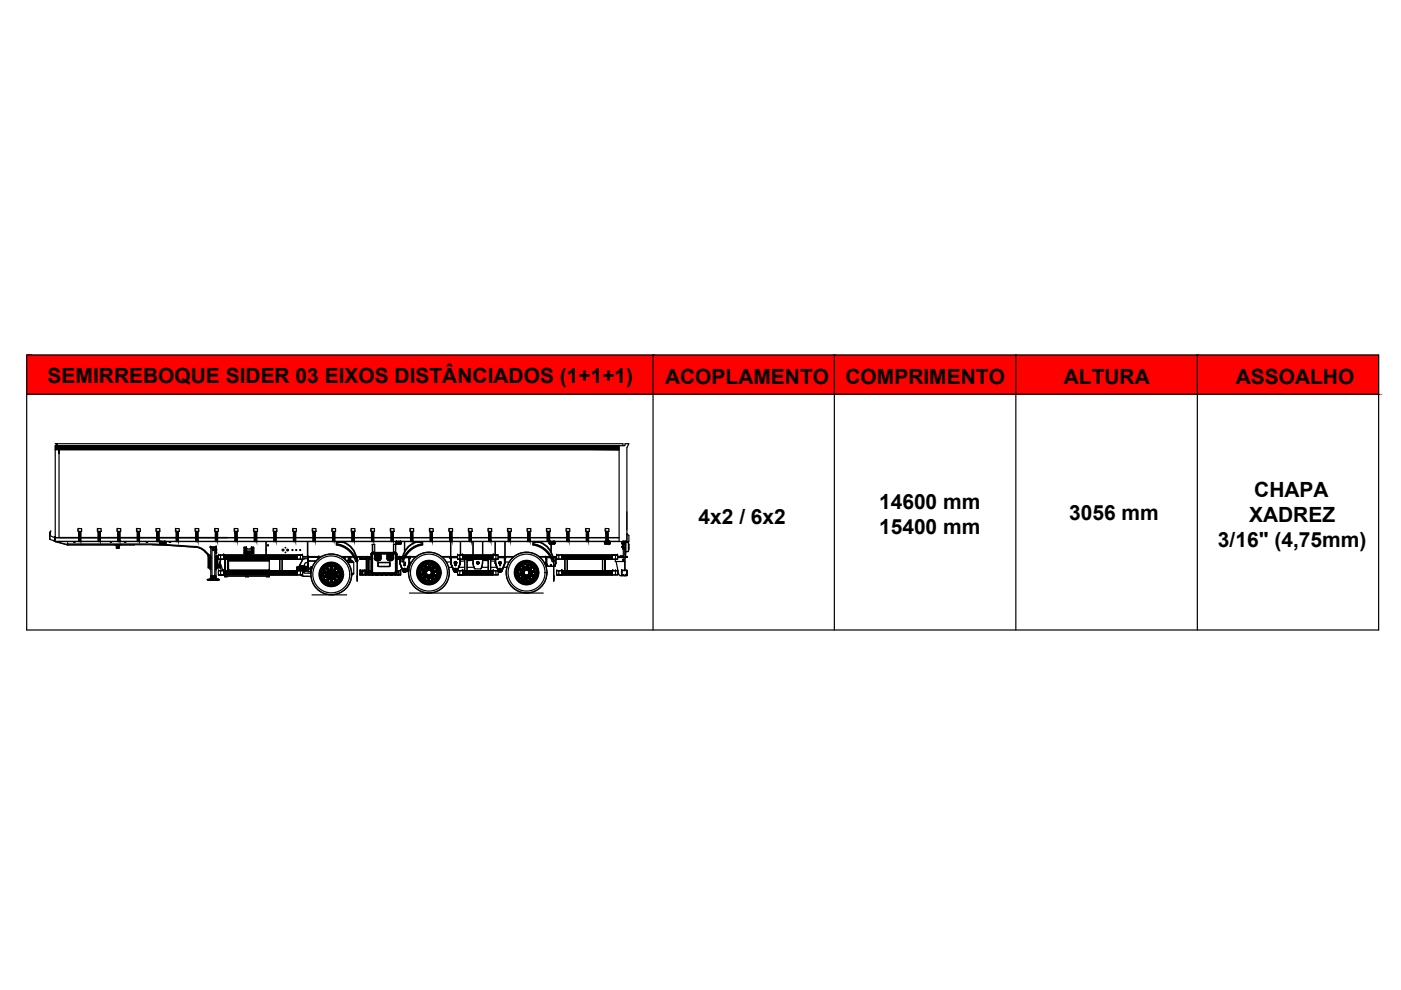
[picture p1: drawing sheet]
<svg xmlns="http://www.w3.org/2000/svg" width="297mm" height="210mm" viewBox="0 0 297 210" stroke-linecap="round" stroke-linejoin="round" font-family="sans-serif">
<defs><g id="words">
<g font-size="4.4">
<text x="10.1" y="81.2">SEMIRREBOQUE SIDER 03 EIXOS DISTÂNCIADOS (1+1+1)</text>
<text x="141" y="81.4">ACOPLAMENTO</text>
<text x="179.3" y="81.4">COMPRIMENTO</text>
<text x="225.5" y="81.4">ALTURA</text>
<text x="262" y="81.4">ASSOALHO</text>
<text x="186.4" y="107.9">14600 mm</text>
<text x="265.9" y="105.4">CHAPA</text>
<text x="148.1" y="111.1">4x2 / 6x2</text>
<text x="186.4" y="113.2">15400 mm</text>
<text x="226.7" y="110.2">3056 mm</text>
<text x="264.8" y="110.7">XADREZ</text>
<text x="258.2" y="116">3/16&quot; (4,75mm)</text>
</g>
</g></defs>
<!-- layer: 0 -->
<g fill="#f00" stroke="#f00" stroke-width=".21">
<path d="M253.9 75.3l38.4 8.3v-8.3zM253.9 75.3l38.4 8.3h-38.4z"/>
<path d="M215.4 75.3l38.5 8.3v-8.3zM215.4 75.3l38.5 8.3h-38.5z"/>
<path d="M176.9 75.3l38.5 8.3v-8.3zM176.9 75.3l38.5 8.3h-38.5z"/>
<path d="M138.5 75.3l38.4 8.3v-8.3zM138.5 75.3l38.4 8.3h-38.4z"/>
<path d="M5.7 75.3l132.8 8.3v-8.3zM5.7 75.3l132.8 8.3h-132.8z"/>
</g>
<g fill="none" stroke="#000" stroke-width=".25">
<path d="M5.7 75.3h286.6v58.3h-286.6zM138.5 75.3v58.3M176.9 75.3v58.3M215.4 75.3v58.3M253.9 75.3v58.3M5.7 83.6h286.6M11.7 95.3v18.7M12.1 94.5h120M12.5 96.2v-.9v18.7h35.7h-35.7M131.3 95.3h-119.6v-.8h.4v-.4h-.4h120.4v.4h.4v-.4h.8l-.4 .8v19.9v-1.7l.4 .5v1.2M131.3 94.5v20.3M16.5 112.1h.8v.6h-.8z"/>
<path d="M16.7 112.7h.4v2.1h-.4zM20.6 112.1h.8v.6h-.8zM20.8 112.7h.5v2.1h-.5zM24.8 112.1h.8v.6h-.8zM25 112.7h.4v2.1h-.4zM28.9 112.1h.8v.6h-.8zM29.1 112.7h.5v2.1h-.5zM33 112.1h.9v.6h-.9zM33.2 112.7h.5v2.1h-.5zM33.9 115.2l1.1 .1M33.9 115v.2M33.9 115.1l.2 .1"/>
<path d="M33.9 115.2l.2 .1M33.9 115.2h.1M33.9 115.2l.2 .1-.1-.1M33.9 115.2l.1 .1M33.9 115h.1M33.9 115h.2M34 115.1h.1M34 115.3h1M34 115h-.1M34 114.9h.1M34 115.3h.1M34 115h.1"/>
<path d="M34 115.2h1h-.1M34 115h1.1l-.1 .2M34.1 115h.1M34.1 115.1h.1M34.1 115.1v.1M34.1 115l-.2 .1M34.1 115.2v.1M34.1 115.3h.1M34.1 115.2h.1M34.1 114.9l-.2 .1M34.1 115h.8l.1 .1zM34.1 115.1h.9"/>
<path d="M34.1 115.1h.2M34.1 115.2h.2M34.1 114.9h.1M34.1 115.3h-.1M34.1 115.2h.9l-.1 .1M34.1 115v.1M34.1 114.8v.1M34.1 115.3h.8M34.1 115h.8M34.2 114.8v.1M34.2 114.9l-.3 .1 .1 .3h1l.1-.3-.2-.1M34.3 115.1h.5"/>
<path d="M34.3 115.2h.5M34.4 115.1l.2 .1zM34.4 115.1h.2M34.4 115.2h.2M34.5 115.2h.1zM34.5 114.9h.1M34.5 115.1h.1M34.5 115.2h.1M34.5 115h.1M34.6 114.9h.1M34.6 115.2h.1M34.8 115.1h.2"/>
<path d="M34.9 115h.1M34.9 114.8h.1M34.9 115.3h.1M34.9 115l.1 .1M34.9 114.9h.1M34.9 114.8l-.7 .1M34.9 114.9l.2 .1M35 115.1l-.2 .1M35 114.9v.1M35 114.9h.1M35 115.2h.1M35 115l.1 .1"/>
<path d="M35 115.3h.1M35 115h-.1M35 115.1h.1M35 114.9l.1 .1M35.1 115v.2M35.1 115.2l-.1 .1M35.1 115.1h.1M35.1 115.2h.1M35.1 115h.1M35.1 115.1v.1M37.2 112.1h.8v.6h-.8zM37.4 112.7h.4v2.1h-.4z"/>
<path d="M41.3 112.1h.8v.6h-.8zM41.5 112.7h.5v2.1h-.5zM45.5 112.1h.8v.6h-.8zM45.7 112.7h.4v2.1h-.4zM49.6 112.1h.8v.6h-.8zM49.8 112.7h.5v2.1h-.5zM53.7 112.1h.9v.6h-.9zM53.9 112.7h.5v2.1h-.5zM57.9 112.1h.8v.6h-.8zM58.1 112.7h.4v2.1h-.4zM62 112.1h.9v.6h-.9zM62.2 112.7h.5v2.1h-.5z"/>
<path d="M66.2 112.1h.8v.6h-.8zM66.4 112.7h.4v2.1h-.4zM70.3 112.1h.8v.6h-.8zM70.5 112.7h.5v2.1h-.5zM74.5 112.1h.8v.6h-.8zM74.6 112.7h.5v2.1h-.5zM78.6 112.1h.8v.6h-.8zM78.8 112.7h.4v2.1h-.4zM82.7 112.1h.9v.6h-.9zM82.9 112.7h.5v2.1h-.5zM83.8 115.2l.1 .1M83.9 115.1l.1 .1"/>
<path d="M83.9 115.2l.1 .1M83.9 115.2h.1M83.9 115.2l.1 .1zM83.9 115v.2M83.9 115h.1M83.9 115.1h.1M83.9 115.3h1.1M84 115.1h.1M84 115.3h1M84 115h-.1M84 114.9h.1M84 115.3h.1"/>
<path d="M84 115h.1M84 115.2h.9M84.1 115.1h.1M84 115.1l.9-.1v.1M84 115.1l.1 .1M84 115l-.1 .1M84 115.2l.1 .1M84 115.1v.1M84 115.2h.1M84 114.9h-.1v.3M84.1 115.2h.1M84.1 115.1h.8"/>
<path d="M84.1 115.1v.1M84.1 114.9h.1M84.1 115h.1M84.1 115.3h-.1M84.1 115.2h.8v.1M84.1 114.8v.1M84.1 115.3h.8M84.1 115.3h.1M84.1 114.8h.1M84.1 114.9l-.2 .1 .1 .3h1l.1-.3-.2-.1M84.2 115.1h.6M84.2 115.2h.6"/>
<path d="M84.4 115.1l.2 .1zM84.4 115.1h.2M84.4 115.2h.2M84.4 115.2h.1zM84.4 115.1h.1M84.5 115.2h.1M84.5 115.1h.1M84.5 115l-.5 .1h.9l-.4-.1M84.5 115h.1M84.5 114.9h.1M84.8 115.1h.1M84.8 115h.1"/>
<path d="M84.8 115.2h.1M84.9 114.8h-.1M84.9 115.3h.1M84.9 114.9h.1M84.9 114.8l-.8 .1M84.9 114.9l.2 .1M84.9 115.1l-.1 .1M84.9 114.9l.1 .1M84.9 115h-.9h1.1M84.9 115.2h-.9M84.9 115.2h.1M84.9 115l.2 .1"/>
<path d="M84.9 115l.1 .1M85 115.2h.1M85 115h-.2M85 115.1h.1M85 114.9l.1 .1M85 114.9h.1M85 115v.2M85.1 115v.2M85.1 115.2l-.1 .1M85.1 115.2l-.2 .1M85.1 115.1h.1M85.1 115.2h.1"/>
<path d="M85.1 115h.1M85.1 115.1v.1M86.9 112.1h.8v.6h-.8zM87.1 112.7h.4v2.1h-.4zM91 112.1h.8v.6h-.8zM91.2 112.7h.5v2.1h-.5zM95.2 112.1h.8v.6h-.8zM95.3 112.7h.5v2.1h-.5zM99.3 112.1h.8v.6h-.8zM99.5 112.7h.4v2.1h-.4zM103.4 112.1h.9v.6h-.9zM103.6 112.7h.5v2.1h-.5z"/>
<path d="M107.6 112.1h.8v.6h-.8zM107.8 112.7h.4v2.1h-.4zM111.7 112.1h.9v.6h-.9zM111.9 112.7h.5v2.1h-.5zM115.9 112.1h.8v.6h-.8zM116 112.7h.5v2.1h-.5zM116.4 115.2l.1 .1M116.5 115.1l.1 .1M116.5 115.2l.1 .1M116.5 115.2h.1M116.5 115.2l.1 .1zM116.5 115v.2"/>
<path d="M116.5 115h.1M116.5 115.1h.1M116.5 115.3h1.1M116.6 115.1h.1M116.6 115.3h1M116.6 115h-.1M116.6 114.9h.1M116.6 115.3h.1M116.6 115h.1M116.6 115.2h.9M116.7 115.1h.1M116.6 115.1l.9-.1v.1"/>
<path d="M116.6 115.1l.1 .1M116.6 115l-.1 .1M116.6 115.2l.1 .1M116.6 115.1v.1M116.6 115.2h.1M116.6 114.9h-.1v.3M116.7 115.2h.1M116.7 115.1h.8M116.7 115.1v.1M116.7 114.9h.1M116.7 115h.1M116.7 115.3h-.1"/>
<path d="M116.7 115.2h.8v.1M116.7 114.8v.1M116.7 115.3h.8M116.7 115.3h.1M116.7 114.8h.1M116.7 114.9l-.2 .1 .1 .3h1l.1-.3-.2-.1M116.8 115.1h.6M116.8 115.2h.6M117 115.1l.2 .1zM117 115.1h.2M117 115.2h.2M117 115.2h.1z"/>
<path d="M117 115.2h.1M117.1 114.9h.1M117 115.1h.1M117.1 115.2h.1M117.1 115.1h.1M117.1 115l-.5 .1h.9l-.4-.1M117.1 115h.1M117.4 115.1h.1M117.4 115h.1M117.4 115.2h.1M117.5 114.8h-.1M117.5 115.3h.1"/>
<path d="M117.5 114.9h.1M117.5 114.8l-.8 .1M117.5 114.9l.2 .1M117.5 115.1l-.1 .1M117.5 114.9l.1 .1M117.5 115h-.9h1.1M117.5 115.2h-.9M117.5 115.2h.1M117.5 115l.2 .1M117.5 115l.1 .1M117.6 115.2h.1M117.6 115h-.2"/>
<path d="M117.6 115.1h.1M117.6 114.9l.1 .1M117.6 114.9h.1M117.6 115v.2M117.7 115v.2M117.7 115.2l-.1 .1M117.7 115.2l-.2 .1M117.7 115.1h.1M117.7 115.2h.1M117.7 115.1v.1M117.7 115h.1M120 112.1h.8v.6h-.8z"/>
<path d="M120.2 112.7h.4v2.1h-.4zM124.1 112.1h.9v.6h-.9zM124.3 112.7h.5v2.1h-.5zM128.2 115h.1M128.2 115.2h.1M128.2 115.2l.1 .1M128.2 115v.2M128.2 115.1l.1 .1M128.2 115.1h.1M128.2 115.2l.1 .1zM128.2 115.2v-.2v.2M128.3 115.1h.1"/>
<path d="M128.3 115.3h1M128.3 115h-.1M128.3 114.9h.1M128.3 115.3h.1M128.3 115l-.1 .1M128.3 115.2l.1 .1M128.3 115h.1M128.3 112.1h.8v.6h-.8zM128.3 115.1v.1M128.3 115.2h.1M128.3 115.2h1h-.1M128.3 115h1"/>
<path d="M128.4 115.1h.1M128.3 115.1l.1 .1M128.4 114.9l-.2 .1M128.4 115.1h.8M128.4 115.1v.1M128.4 115.2h.1M128.4 115h.1M128.4 114.8h.1M128.4 115.3h-.1M128.4 115.2h.9l-.2 .1M128.4 115l-.1 .1M128.4 114.8v.1"/>
<path d="M128.4 114.9l-.2 .1 .1 .3h1l.1-.3-.3-.1M128.4 114.9h-.1M128.4 115.3h.7M128.4 115h.7M128.4 115.3h.1M128.5 112.7h.4v2.1h-.4zM128.5 115.1h.6M128.5 115.2h.6M128.7 115.1l.1 .1zM128.8 115.2h.1M128.8 115v.1M128.8 115l-.5 .1h1l-.5-.1"/>
<path d="M128.8 115h.1M128.8 115.2h-.1M128.8 114.9h.1M128.8 115.1v.1M128.8 115.1h.1M129.1 115.1h.1M129.1 115h.1M129.1 114.8h.1M129.1 115.3h.1M129.1 115l.2 .1M129.1 114.8l.1 .1M129.1 114.8l-.7 .1"/>
<path d="M129.1 114.9h.1M129.2 115.1l-.1 .1M129.2 114.8v.1M129.2 114.9h.1M129.2 114.9l.2 .1M129.2 115.2h.1M129.2 114.9l.1 .1M129.2 115h-.1M129.3 115.1h.1M129.3 115l.1 .1zM129.3 115.3h.1M129.3 115v.2"/>
<path d="M129.3 114.9l.1 .1M129.3 114.9h.1M129.4 115l-.1 .2M129.4 115.2l-.1 .1M129.4 115.1h.1M129.4 115.1v.1M129.4 115v.2M129.4 115.2h.1M129.4 115h.1M131.9 116h.1M131.9 115.2h.1M131.9 115.3h.1"/>
<path d="M131.9 115.2v.1M131.9 115.9h.1M131.9 115.9l.1 .1M131.9 115.9v.1M132 115.3h.1M132 116h.1M132 115.9v.1M132 115.9h.1M132 116h-.1M132 115.9v.1zM132 115.2v.1M132 115.2h.1"/>
<path d="M132 115.2v.1zM132 115.8h.1M132 115.8v.1M132 114.9h.5M132.1 115.9h.1M132.1 115.8h.1M132.1 116h.1M132.1 115.2h.1M132.1 115.3h.1M132.1 114.9h.5zM132.1 116.4h.1M132.4 115.4h-.3h.4"/>
<path d="M132.5 116.3l-.4 .1M132.5 116.3h.1M132.5 116.3v-1.4h-.4v1.5M132.5 114.9h.1M132.5 115h-.4h.4M132.5 116.1h.1M132.5 114.9v1.4M132.6 115.4h.1M132.6 115.1h.1M132.6 115.3h.1M132.6 115.2h.1M132.6 114.9h.1"/>
<path d="M132.6 115v.1M132.6 115.7h.1M66.2 126.1h7.3M86.8 125.7h28.4"/>
</g>
<!-- layer: SP_15175 -->
<g fill="none" stroke="#000" stroke-width=".25">
<path d="M47.5 118h15.5h-15.5M47.5 118h15.5M47.5 118.1h15.5h-15.5M47.5 118.2h15.5h-15.5M47.5 118.3h15.5h-15.5M47.5 117.9h15.5M47.5 118.5h15.5M47.5 117.7h15.5M63 118.3h-15.5h15.5M47.5 121.6h15.5M47.5 121.3h15.5M47.5 121h15.5"/>
<path d="M47.5 121.9h15.5M63 121.6h-15.5h15.5M63 121.5h-15.5h15.5M63 121.4h-15.5h15.5M63 121.3h-15.5h15.5M63 121h-15.5h15.5M63 121.8h-15.5h15.5"/>
</g>
<!-- layer: SP_97039 -->
<path d="M133 121v1zM133 121.3v.4" fill="none" stroke="#000" stroke-width=".25"/>
<!-- layer: SP_97043 -->
<g fill="none" stroke="#000" stroke-width=".25">
<path d="M75.7 119.1v4.1M117.4 119.1v4.1v-4.1M75.7 123h.1M75.7 123.2h.1M75.8 122.2v.1M75.8 122.4v.4M75.8 122.1v1M75.8 122.2h.1M75.8 122.3h.1M75.8 122.8h.1M117.4 123h.1M117.4 122.2v.1"/>
<path d="M117.4 122.4v.4M117.4 122.1v1M117.4 122.2h.1M117.4 122.3h.1M117.4 122.8h.1"/>
</g>
<!-- layer: SP_3326 -->
<g fill="none" stroke="#000" stroke-width=".25">
<path d="M132.6 116.4v.6l.7-.1M132.6 114.9h.1M132.6 114.9l.1 .1M132.7 116.9l-.1 .1M132.7 115v2l.6-.1M132.7 114.9l.3 .1M132.7 115h.3M133.1 115h.2h-.2M133.3 116.5h.1M133.3 115v1.9zM133.3 116.9h.1M133.3 115.5v1"/>
<path d="M133.3 116.2h.1M133.3 116.1h.1M133.3 116h.1M133.3 115.8h.1M133.3 115.6h.1M133.3 115.5h.1M133.3 116.4h.1"/>
</g>
<!-- layer: SP_15411 -->
<g fill="none" stroke="#000" stroke-width=".25">
<path d="M132.1 114.9h.1M132.1 116.1v-1.2v1.5M132.1 116.4h.1M132.1 116.1h.1M132.1 114.9h.5v.3M132.6 114.9v.1M132.6 116.4h.1M132.6 117v.7M132.6 117.6h.1M132.6 117h.1M132.6 116.9h.1M132.6 116.5h.1"/>
<path d="M132.6 116.7h.1M132.6 114.9h.1M132.6 114.8v.1M132.6 116v.4"/>
</g>
<!-- layer: SP_97111 -->
<path d="M132.6 117.4v-.4v.5M132.6 117.2h.1M132.6 117.4h.1M132.6 117.4v.1M132.6 117.5v.1M132.6 117v.6M132.6 117.5h.1" fill="none" stroke="#000" stroke-width=".25"/>
<!-- layer: CORPO -->
<path d="M47.7 118.5v2.5M56.4 116.7h.1M57.1 118.5v.4M47.7 122.1h.1M47.7 121.9v.2M47.7 122.2h9.4M57.1 122.1h.1M57.1 120.9v.1M57.1 121.9v.2" fill="none" stroke="#000" stroke-width=".25"/>
<!-- layer: PORTA -->
<path d="M47.7 122.2h.5v.1h-.5zM52.1 122.2h.5v.1h-.5zM56.5 122.2h.6v.1h-.6z" fill="none" stroke="#000" stroke-width=".25"/>
<!-- layer: SP_97021 -->
<g fill="none" stroke="#000" stroke-width=".25">
<path d="M47.3 117.7h.1M47.4 117.7h.1M63.1 117.7h.1M77.4 118.5h.1M98 117.7h.1M98.1 117.7h.1M104.5 117.7h.1M104.6 117.7h.1M119 117.7h.1M129.9 117.7h.1M47.3 121h.1M47.4 121h.1"/>
<path d="M63.1 121h.1M77.4 121.1h.1M77.3 121h.1M77.4 121.8h.1M77.4 121h.1M83.9 121.8h.1M98 121h.1M98.1 121h.1M98.1 121h-.1M104.5 121h.1M104.6 121h.1M119 121h.1"/>
<path d="M119.1 121h.1M129.9 121h.1"/>
</g>
<!-- layer: ESPELHO -->
<g fill="none" stroke="#000" stroke-width=".25">
<path d="M50.8 118.6h.1M50.8 118.6v.1M50.8 118.7h.3M50.8 118.5v.1M50.8 118.7h.1M50.8 118.5h.1M50.9 118.5h.1M50.9 118.6h.2M51.1 118.6h.1M51.1 118.7h.1M51.1 118.7h-.1M51.2 118.7h.1"/>
<path d="M51.2 118.5l.1 .2M51.2 118.5h.1M51.2 118.5l-.1 .1M51.3 118.5h.1M51.3 118.5v.1M51.3 118.6v.1M51.3 118.7h.1M51.3 118.6h.1M51.3 118.6h.7M51.3 118.7h.7M52 118.7h.1M52 118.7h-.1"/>
<path d="M52 118.6h.1M52.1 118.7h.2M52.1 118.5l.2 .2M52.1 118.5h.1M52.1 118.5v.2M52.2 118.7h.1M52.2 118.5l.2 .2M52.2 118.5l-.2 .1M52.2 118.5h.1M52.3 118.7h.1M52.3 118.6l.1 .1M52.4 118.6h.1"/>
<path d="M52.4 118.6h.8M52.4 118.7h.1M52.4 118.7h.8M53.2 118.7h.1M53.2 118.7h.3M53.2 118.6h.1M53.3 118.5l.2 .1M53.3 118.5l-.1 .1M53.3 118.5h.1M53.3 118.5v.2M53.4 118.5h.1M53.4 118.5v.2"/>
<path d="M53.5 118.6l.1 .1M53.5 118.6h.1M53.5 118.6h.7M53.6 118.7h.1M53.6 118.7h.6M54.2 118.7h.1M54.2 118.6v.1M54.2 118.6l.1-.1-.1 .2M54.2 118.6h.1M54.2 118.5h.1M54.3 118.7h.1M54.3 118.5v.2"/>
<path d="M54.3 118.5h.1M54.3 118.5l-.1 .1M54.3 118.5l.1 .1M54.4 118.6v.1M54.4 118.6h.1M54.4 118.6h.3M54.4 118.6l.1 .1M54.5 118.7h.1M54.5 118.7h.2M54.6 118.5v.1M54.7 118.5h.1M54.7 118.6h.1"/>
<path d="M54.7 118.6v.1M69.4 120h.1M69.6 120h.1M69.6 120h-.1M69.7 119.9h.1M69.7 119.9l-.1 .1M69.8 119.9v.1M69.8 119.9h.1M69.8 119.9h-.1M69.9 119.9v-.1a.31 .31 0 0 1-.2 .2 .31 .31 0 0 1-.3-.1M70.6 119.9h.1M70.6 119.8a.31 .31 0 0 0 .2 .2 .31 .31 0 0 0 .3-.1"/>
<path d="M70.7 119.9l.1 .1M70.7 119.9h.1M70.8 119.9l.1 .1M70.8 119.9h.1M70.9 120h.1M71.1 120h-.1M89.7 119.9v.1M90.2 119.6h.1M90.3 119.6h.1M90.4 119.6h.1M90.5 119.6h.1M90.5 119.6h-.1"/>
<path d="M90.5 119.6l-.9 .5M90.6 119.5l-.1 .1M90.6 119.6a1.84 1.84 0 0 1 1.9 .8M90.6 119.6h.1M90.6 119.6l-.1 .1M90.7 119.5h.1M90.7 119.5l-.1 .1M90.8 119.5h-.1M90.8 119.5h.1M90.8 119.4a.33 .33 0 0 1-.2 .3 .33 .33 0 0 1-.4-.2l.3 .1M90.8 119.4l-.2 .2M90.8 119.4v.1"/>
<path d="M91.5 119.6h.1M91.5 119.6v-.1a.32 .32 0 0 0 .2 .3 .32 .32 0 0 0 .4-.1M91.6 119.6v.1M91.6 119.6h.1M91.6 119.6l.1 .1M91.7 119.7h.1M91.7 119.7l.1 .1M91.8 119.7h.1M91.8 119.7l.1 .1M91.9 119.8h.1M92 119.8h.1M92.1 119.7l-.1 .1"/>
<path d="M110.3 119.9a.3 .3 0 0 1 0 .3 .3 .3 0 0 1-.3 .1M110.4 119.9l-.1 .2M110.4 119.9v.1M110.9 119.6h.1M111 119.6h.1M111.1 119.6h.1M111.2 119.6h.1M111.2 119.6h-.1M111.2 119.6a1.84 1.84 0 0 0-.8 3.2 1.84 1.84 0 0 0 3.1-1.1M111.3 119.5l-.1 .1M111.3 119.6l1 .1M111.3 119.6h.1"/>
<path d="M111.3 119.6l-.1 .1M111.4 119.5h.1M111.4 119.5l-.1 .1M111.5 119.5h-.1M111.5 119.4l-.2 .2-.4-.1 .3 .1M111.5 119.4l-.2 .2M111.5 119.4v.1M112.2 119.6h.1M112.2 119.5v.1M112.3 119.6v.1M112.3 119.6h.1M112.3 119.6l.1 .1"/>
<path d="M112.3 119.8h.1M112.3 119.7l-.1-.2a.32 .32 0 0 0 .2 .3 .32 .32 0 0 0 .4-.1l-.3 .1M112.3 119.7h.1M112.4 119.7h.1M112.4 119.7l.1 .1M112.4 119.7a1.81 1.81 0 0 1 1.1 2M112.5 119.7h.1M112.5 119.8h.1M112.5 119.7l.1 .1M112.6 119.8h.1M112.7 119.8h.1M112.7 119.7v.1"/>
<path d="M68.2 121.5a.28 .28 0 0 1 .2 .3 .28 .28 0 0 1-.2 .3M68.3 121.5l.1 .1M68.4 121.9l-.1 .1M68.4 121.6v.1M68.4 121.8h.1M68.4 122h.1M68.4 121.7h.1M68.4 121.6h.1M68.4 122l-.1 .1M68.4 121.6v.4M68.4 121.7v.1M68.4 121.8v.2"/>
<path d="M68.5 122.7h.1M68.6 120.8l-.1 .1M68.6 120.8h-.1M68.6 122.8h.1M68.6 120.8h.1M68.6 122.8l.1 .1M68.7 122.9h.1M68.7 120.7h.1M68.7 120.7l-.1 .1M68.7 120.7a1.98 1.98 0 0 0 0 2.2M68.7 122.8l-.2-.1a.32 .32 0 0 1 .3 .5M68.7 122.8h.1"/>
<path d="M68.7 122.8v.2M68.7 123h.1M68.7 120.6h.1M68.7 123l.1 .1M68.7 120.6v.1M68.7 122.8l.1 .1M68.8 122.9a1.84 1.84 0 0 0 2 .7M68.8 120.7a1.84 1.84 0 0 1 2.5-.4 1.84 1.84 0 0 1 .5 2.5M68.8 123v.1M68.8 120.6l-.1 .1M68.8 122.9l.1 .2-.1 .1M68.8 122.9h.1"/>
<path d="M68.8 122.9v.2M68.8 123.1h.1M68.8 120.7h-.1M68.8 120.5h.1M68.8 120.7l.1-.2-.1-.1a.3 .3 0 0 1 0 .3 .3 .3 0 0 1-.4 .1l.3-.1M68.8 120.7h.1M68.8 120.5l-.1 .1M68.9 120.5l-.2 .1M68.9 123.1l-.1 .1M69.4 123.5h.1M69.5 123.5l-.1 .1a.3 .3 0 0 1 .3-.1 .3 .3 0 0 1 .2 .3v-.1M69.5 123.5h.1"/>
<path d="M69.5 120l.1 .1M69.5 120h.1M69.5 123.5l.1 .1M69.6 123.6h.1M69.6 123.5l.1 .1M69.7 123.6h.1M69.7 123.6l.1 .1M69.8 123.5v.2M69.8 123.7h.1M69.8 123.6l.1 .1M70.6 123.6v.1M70.6 123.7h.1"/>
<path d="M70.6 123.7v.1M70.7 123.7h.1M70.8 123.5l.1 .1M70.8 123.5l-.2 .3a.31 .31 0 0 1 .2-.3 .31 .31 0 0 1 .3 .1M70.8 123.5h.1M70.8 123.6h.1M70.8 123.6l-.1 .1M70.8 123.5h-.1M70.9 123.6h-.1M70.9 123.5h.1M70.9 123.6h.1M70.9 123.5l.2 .1"/>
<path d="M71 123.5h.1M71 120l-.1 .1M71 120h.1M71 123.5l-.1 .1M71.1 123.5v.1M71.1 123.5h-.1M71.7 120.4v.1M71.7 123v.1M71.7 122.9l-.8 .6M71.7 120.5v-.1a.3 .3 0 0 0 0 .3 .3 .3 0 0 0 .4 .1M71.7 120.7h.1M71.7 122.9v.3"/>
<path d="M71.7 122.9h.1M71.7 123.1h.1M71.7 120.5l.1 .1M71.7 123.1v.1M71.7 122.8v.1M71.8 122.8l.3-.1-.4 .2v.3M71.8 122.8h.1M71.8 123h.1M71.8 123l-.1 .1M71.8 122.8l-.1 .1M71.8 120.7l.1 .1M71.8 122.9h-.1"/>
<path d="M71.8 122.9h.1M71.9 122.8h-.1M71.9 122.8h.1M71.9 122.8l-.1 .1M71.9 122.7h.1M72 120.8v.1M72 122.7h.1M72.1 121.7v.1M72.1 121.5l.1 .2M72.2 121.8l-.1 .2M72.2 122v.1M72.2 121.5v.1"/>
<path d="M72.3 121.5a.28 .28 0 0 0-.2 .3 .28 .28 0 0 0 .2 .3M89 121a.3 .3 0 0 1 .1 .3 .3 .3 0 0 1-.2 .2M89 121.4l-.1 .2M89 120.9l.1 .1M89 121l.1 .2M89.1 122.2a.32 .32 0 0 1 .3 .1 .32 .32 0 0 1 0 .4M89.1 121.3v.1M89.1 122.2h.1M89.1 121.2v.1M89.2 122.2h.1M89.2 122.2l.1 .2M89.4 122.3v.1"/>
<path d="M89.4 122.4v.2M89.4 122.5v.2M89.4 120.3h-.1M89.4 120.3h.1M89.5 120.2h.1M89.5 120.2l-.1 .1M89.5 120.2a1.84 1.84 0 0 0 .2 2.6 1.84 1.84 0 0 0 2.6-.1M89.5 120.1v.1M89.6 120.2l-.3 .1M89.6 120.2h.1M89.6 120.2l-.2 .1M89.6 120.1h.1"/>
<path d="M89.6 120.2v-.3v.3l-.3 .1M89.6 120.2h-.1M89.6 120h.1M89.6 120v.1M89.9 123.2a.32 .32 0 0 1 .3-.1 .32 .32 0 0 1 .2 .3v-.1M89.9 123.1v.1M90 123.1h.1M90 123.1l-.1 .1M90 120.7l-.2 .6 .1 .6M90 122.1l.5 .4 .6 .1M90 123.1l.2 .1M90.1 123.1l.1 .1"/>
<path d="M90.2 123.1h-.2M90.2 123.2h.1M90.2 120.5a1.16 1.16 0 0 1 1.2-.2 1.16 1.16 0 0 1 .7 1.1M90.2 123.2h.2M90.3 123.1l.1 .1M90.3 123.3h.1M90.4 123.2h.1M91.1 123.4l.3-.2 .3 .2M91.2 123.3h.1M91.2 123.3l-.1 .1M91.3 123.2l-.1 .1M91.3 123.3h.1"/>
<path d="M91.4 123.2l.2 .1M91.4 123.3h-.1M91.4 123.3h.1M91.5 123.3h.1M91.6 123.3h.1M92.1 121.4a1.16 1.16 0 0 1-.8 1.1M92.2 122.8v.1M92.2 122.9v.1M92.3 122.7h.1M92.3 122.9h.1M92.3 122.6l-.1 .1M92.4 122.7h.1"/>
<path d="M92.4 122.6h.3a.3 .3 0 0 0-.4 0 .3 .3 0 0 0 0 .4v-.3M92.4 122.6h.1M92.4 122.7l-.1 .2M92.4 122.7h-.1M92.5 120.5v.1M92.5 120.3h.1M92.5 122.5v.1M92.5 120.5l.1-.3a.31 .31 0 0 0-.1 .3 .31 .31 0 0 0 .4 .2l-.3-.1M92.5 120.5h.1M92.5 120.3v.2M92.5 122.6h-.1M92.5 122.6h.1"/>
<path d="M92.5 120.2v.1M92.5 120.3l.1 .2M92.5 122.6l-.1 .1M92.6 120.5a1.84 1.84 0 0 1-.3 2.1M92.6 120.4v.1M92.6 120.6h.1M92.6 120.5v.1M92.6 120.5h.1M92.6 122.5v.1M92.7 120.5h.1M92.7 120.5v.1M92.7 120.6h.1"/>
<path d="M92.7 120.7h.1M92.8 121.7l.1 .1M92.8 121.8v.1M92.9 121.6l-.1 .1M92.9 121.5l-.1 .1M92.9 121.6h.1M92.9 121.5h.1M92.9 121.7h.1M92.9 121.8h.1M92.9 121.9h.1M92.9 121.5v.3M92.9 121.4h.1"/>
<path d="M93 121.3h-.1a.34 .34 0 0 0 0 .6M93 121.3l-.1 .1M109.7 121a.3 .3 0 0 1 .1 .3 .3 .3 0 0 1-.2 .2M109.7 121.4l-.1 .2M109.7 120.9l.1 .1M109.7 121l.1 .2M109.8 121.3v.1M109.8 121.2v.1M109.9 122.2h-.1a.32 .32 0 0 1 .3 .1 .32 .32 0 0 1 0 .4M109.9 122.2l.2 .1M109.9 122.2h.1M109.9 122.2l.1 .2"/>
<path d="M110 122.3v.1M110 122.4h.1M110 120.3h.1M110.1 122.4h.1M110.1 122.4v.2M110.1 122.5v.2M110.1 122.6h.1M110.2 120.2l-.1 .1M110.3 120.2h.1M110.6 123.1v.1a.32 .32 0 0 1 .3-.1 .32 .32 0 0 1 .2 .3l-.1-.1M110.7 123.1h.1M110.7 120.7l-.2 .6 .1 .6"/>
<path d="M110.7 122.1l.5 .4 .6 .1M110.7 123.1l.2 .1M110.8 123.1l.1 .1M110.9 123.1h-.2M110.9 123.2h.1M110.9 120.5a1.16 1.16 0 0 1 1.2-.2 1.16 1.16 0 0 1 .7 1.1 1.16 1.16 0 0 0-.7-1.1 1.16 1.16 0 0 0-1.2 .2zM110.9 123.2h.2M111 123.1l.1 .1M111.1 123.2h.1M111.8 123.4v.1M111.9 123.3h.1M111.9 123.3l-.1 .1"/>
<path d="M112 123.2l.1 .1M112 123.3h.1M112 123.2h.1M112.1 123.2l.2 .1M112.1 123.2l.3 .2-.3-.2-.3 .1v.2v-.2l.2-.1M112.1 123.2h.1M112.1 123.3h-.1M112.1 123.3h.1M112.1 123.3h.2M112.2 123.3h.1M112.3 123.3h.1M112.8 121.4a1.16 1.16 0 0 1-.8 1.1 1.16 1.16 0 0 1-1.3-.4"/>
<path d="M112.8 121.4a1.16 1.16 0 0 1-.8 1.1M112.9 122.8v.1M113 122.7v.2M113 122.9h.1M113.1 122.7h.1M113.1 122.7l-.1 .2M113.1 122.7h-.1M113.2 122.6h.1M113.2 120.3h.1M113.2 122.5v.1M113.2 120.3v.2M113.2 122.6h-.1"/>
<path d="M113.2 120.2v.1M113.2 120.3l.1 .2M113.2 122.6l-.1 .1M113.3 120.4v.1M113.3 122.6h.1a.3 .3 0 0 0-.4 0 .3 .3 0 0 0 0 .4l-.1-.1M113.3 120.2a.31 .31 0 0 0-.1 .3 .31 .31 0 0 0 .4 .2M113.3 120.5v.1M113.3 120.5h.1M113.4 120.5h.1M113.4 120.5v.1M113.4 120.6h.1M113.4 120.7h.1"/>
<path d="M113.4 120.7h.2M113.5 121.6l.2-.2a.29 .29 0 0 0-.2 .2 .29 .29 0 0 0 .2 .3l-.2-.2M113.5 121.6h.1M113.5 121.7h.1M113.5 121.6v.1M113.5 121.8h.1M113.5 121.8v.1M113.6 121.5l-.1 .1M113.6 121.6l-.1 .1M113.6 121.7h.1M113.6 121.6h.1M113.6 121.5h.1"/>
<path d="M113.6 121.9h.1M113.6 121.5v.1M113.6 121.7v.1M113.6 121.4h.1"/>
<circle cx="70.2" cy="121.8" r="1.8"/>
<circle cx="70.2" cy="121.8" r="1.67"/>
<circle cx="70.2" cy="121.8" r="1.16"/>
<circle cx="90.9" cy="121.4" r="1.8"/>
<circle cx="90.9" cy="121.4" r="1.67"/>
<circle cx="111.6" cy="121.4" r="1.8"/>
<circle cx="111.6" cy="121.4" r="1.67"/>
</g>
<!-- layer: ARO -->
<g fill="none" stroke="#000" stroke-width=".25">
<circle cx="70.2" cy="121.8" r="2.22"/>
<circle cx="70.2" cy="121.8" r="2.18"/>
<circle cx="70.2" cy="121.8" r="2.05"/>
<circle cx="70.2" cy="121.8" r="2.43"/>
<circle cx="70.2" cy="121.8" r="2.39"/>
<circle cx="70.2" cy="121.8" r="2.31"/>
<circle cx="90.9" cy="121.4" r="2.22"/>
<circle cx="90.9" cy="121.4" r="2.18"/>
<circle cx="90.9" cy="121.4" r="2.05"/>
<circle cx="90.9" cy="121.4" r="2.43"/>
<circle cx="90.9" cy="121.4" r="2.39"/>
<circle cx="90.9" cy="121.4" r="2.31"/>
<circle cx="111.6" cy="121.4" r="2.22"/>
<circle cx="111.6" cy="121.4" r="2.18"/>
<circle cx="111.6" cy="121.4" r="2.05"/>
<circle cx="111.6" cy="121.4" r="2.43"/>
<circle cx="111.6" cy="121.4" r="2.39"/>
<circle cx="111.6" cy="121.4" r="2.31"/>
</g>
<!-- layer: SP_97089 -->
<g fill="none" stroke="#000" stroke-width=".25">
<path d="M48.5 118.9h8.6v2h-8.6zM48.5 118.9h.1M48.8 118.8h7.9M48.8 118.8l-.3 .1h8.6l-.4-.1M57.1 118.9h.1M48.5 120.9h.1M48.5 120.9h8.6l-.4 .1h-7.9zM57.1 120.9h.1"/>
<circle cx="70.2" cy="121.8" r="4.3"/>
<circle cx="70.2" cy="121.8" r="3.9"/>
<circle cx="70.2" cy="121.8" r="2.6"/>
<circle cx="70.2" cy="121.8" r="2.52"/>
<circle cx="90.9" cy="121.4" r="4.3"/>
<circle cx="90.9" cy="121.4" r="3.9"/>
<circle cx="90.9" cy="121.4" r="2.6"/>
<circle cx="90.9" cy="121.4" r="2.52"/>
<circle cx="111.6" cy="121.4" r="4.3"/>
<circle cx="111.6" cy="121.4" r="3.9"/>
<circle cx="111.6" cy="121.4" r="2.6"/>
<circle cx="111.6" cy="121.4" r="2.52"/>
</g>
<!-- layer: SP_15260 -->
<path d="M132.1 114.9h.1" fill="none" stroke="#000" stroke-width=".25"/>
<!-- layer: SP_15259 -->
<g fill="none" stroke="#000" stroke-width=".25">
<path d="M56.4 114.8v2.9"/>
<circle cx="56.8" cy="115.6" r=".06"/>
<circle cx="60" cy="116.6" r=".19"/>
<circle cx="60.5" cy="117.1" r=".06"/>
<circle cx="60.5" cy="116.1" r=".06"/>
<circle cx="61" cy="116.6" r=".19"/>
<circle cx="62" cy="116.6" r=".11"/>
<circle cx="62.8" cy="116.6" r=".11"/>
<circle cx="63.6" cy="116.6" r=".11"/>
</g>
<!-- layer: SP_15258 -->
<path d="M12.3 114.9h.1M12.3 114.8v.1M14.3 115.4h.1M14.3 115.4l-.1 .1M14.3 115.3h.1M52.3 116.9l-.1 .1M56.4 114.8v2.9" fill="none" stroke="#000" stroke-width=".25"/>
<!-- layer: SP_15265 -->
<path d="M84.1 118.1h1.2M84.1 118h1.3M86 118.1h2.2M86 118h2.3M114.3 118h2.3M114.5 118.1h2.2M117.2 118h.8M117.3 118.1h.7M131 118.1h1.2M131 118h1.2" fill="none" stroke="#000" stroke-width=".25"/>
<!-- layer: SP_12283 -->
<path d="M64.2 118h4M64.2 118.1h3.8M72.3 118l.2 .1M72.5 118v.1l2.5-.1M72.5 118h2.4M75 118.1h.1M75.6 118.1l.2-.1v.1M75.6 118h.2M75.8 118h2.9M75.8 118.1h2.9" fill="none" stroke="#000" stroke-width=".25"/>
<!-- layer: SP_15262 -->
<path d="M41.3 116l1.4 .4 .8 .5M41.4 115.8l.9 .3 1.3 .7M41.4 115.9l-9.2-.6h-17.9v.2h17.9l9.2 .5M43.5 117l.6 .7M43.6 116.9l.6 .6M44.1 117.6l.1 .1M44.2 117.5l.5 .3M46 118h.1M46.2 118h.1" fill="none" stroke="#000" stroke-width=".25"/>
<!-- layer: SP_6423 -->
<path d="M11.7 113.8v1h.9" fill="none" stroke="#000" stroke-width=".25"/>
<!-- layer: SP_15264 -->
<path d="M14.3 115.3v.2M32.2 115.5l9.1 .5M41.3 116l1.3 .4 .8 .5M43.4 116.9l.8 .8" fill="none" stroke="#000" stroke-width=".25"/>
<!-- layer: SP_6311 -->
<path d="M11.7 114.8h119.6M11.7 114h119.6M12.6 114.8h120.3M132.9 114.8h.4" fill="none" stroke="#000" stroke-width=".25"/>
<!-- layer: SP_15285 -->
<path d="M132.2 114.9h.1M132.2 116.4v1.8h.3M132.5 114.9h.1M132.5 118.2h.1M132.5 116.3v1.9M132.6 118.2h.1M132.6 118.2l-.1 .1M132.6 118.3h-.1M132.6 116.4v1.8" fill="none" stroke="#000" stroke-width=".25"/>
<!-- layer: 9700034 -->
<path d="M24.2 115.5h.4M24.9 115.5h.1M25.3 115.5h.4" fill="none" stroke="#000" stroke-width=".25"/>
<!-- layer: 9700033 -->
<path d="M24.6 115.5h.1M24.7 116.1l.6 .1zM24.7 116.2h.1M24.8 115.9v.2M24.9 115.5h-.2v.4h.6v-.4h-.3M25.2 115.9v.2M25.2 116.2h.1M25.3 115.5h.1" fill="none" stroke="#000" stroke-width=".25"/>
<!-- layer: SP_15106 -->
<g fill="none" stroke="#000" stroke-width=".25">
<path d="M15.6 114.9l.1 .1M15.7 115h.1M15.7 114.8v.1M15.7 114.8v.2h.2v-.2M23.4 114.9l.1 .1M23.4 114.8v.1M23.5 114.8v.2h.2v-.2M26.4 114.8v.1M26.5 114.8v.2h.2v-.2M31 114.9v.1M31 115h.1M31.1 114.8v.1"/>
<path d="M31.1 114.8v.2h.2v-.2M35.9 114.8v.1M36 114.8v.2h.2v-.2"/>
</g>
<!-- layer: SP_15269 -->
<path d="M11.7 114.8l-.3-.1 .4 .1M11.8 114.9l2.5 .6M11.9 114.8l2.4 .7M14.3 115.5h.1M14.3 115.5h13.3M27.6 115.5h.8M28.5 115.5h-.1" fill="none" stroke="#000" stroke-width=".25"/>
<!-- layer: SP_15124 -->
<path d="M44.1 117.9v-.2l.1 .2M44.1 117.9l.1 2.5zM44.1 117.8h.1M44.2 117.8v.1M44.3 117.7l.2 .2M44.3 117.7l-.1 .1M46 118h.1M46.2 118h.1M46.8 118.6l-.6 1.8h-.2M46.8 118.6l-.6 1.8M44.2 120.4h.2M46.2 120.4h.1" fill="none" stroke="#000" stroke-width=".25"/>
<!-- layer: PP-SUS-002(21) -->
<path d="M86.8 119v.2M115.8 119v.2" fill="none" stroke="#000" stroke-width=".25"/>
<!-- layer: PP-SUS-013(21) -->
<g fill="none" stroke="#000" stroke-width=".25">
<path d="M115.7 118.3h.1M115.7 118.1v.2h1M115.7 118.1v.2M115.7 118.1h.1M115.7 118.4l.1 .1M115.7 118.4h.1M115.8 118.2v.1M115.8 118.3l.1 .2M115.8 118.5h.1M115.8 118.3h.1M115.8 118.4h.1M115.8 118.3h-.1"/>
<path d="M115.8 118.4v.2M115.8 118.4v.1M115.8 118.5v1l.2 .5M115.8 119.5l.3 .5M115.8 119.5h.1M115.8 118.5v1M115.9 119.5l.2 .6M115.9 118.5v1l.1 .5M115.9 118.5h.1M115.9 119.5h.1M115.9 118.5v1M115.9 118.5h-.1"/>
<path d="M116 120h.1M116 120v.1M116.1 120h.1M117.6 120h.1M117.7 120h.1M117.8 118.5v1M117.8 119.5l-.3 .6M117.8 118.5v1l-.2 .5M117.8 119.5h.1M117.8 118.5h.1M117.8 118.3l-.1 .2M117.8 118.4v.2"/>
<path d="M117.8 119.5l-.2 .6M117.8 118.5v1l-.1 .5M117.8 118.4h.1M117.8 118.3h.1M117.8 118.3v.2M117.9 118.4l-.1 .1M117.9 118.3h.1M117.9 118.4h.1M117.9 118.3h-.1M117.9 118.2v.1M118 118.3h.1M118 118.1v.2h-.7"/>
<path d="M118 118.1v.2M118 118.1h.1M116 120.1h.1M116.1 120.1h.1M116.1 120.1h1.5M117.5 120.1h.1M117.6 120.1h.1"/>
</g>
<!-- layer: DIN_933_-_M16_X_ -->
<g fill="none" stroke="#000" stroke-width=".25">
<path d="M85.7 119.8h.2M85.7 119.8l.1 .1 .1-.1M96.7 119.8l-.2-.1v.2M96.7 119.8l-.2 .1M106.1 119.8l-.1-.1v.2M106.1 119.8l-.1 .1M106.1 119.8l-.1-.1-.1 .2M106.1 119.8l-.2 .1"/>
<circle cx="116.8" cy="119.8" r=".11"/>
<circle cx="116.9" cy="119.8" r=".12"/>
<circle cx="85.8" cy="120.9" r=".12"/>
<circle cx="85.8" cy="120.9" r=".11"/>
<circle cx="96.6" cy="120.9" r=".11"/>
<circle cx="106" cy="120.9" r=".11"/>
</g>
<!-- layer: ARRUELA_DIN_125_ -->
<g fill="none" stroke="#000" stroke-width=".25">
<circle cx="85.8" cy="119.8" r=".11"/>
<circle cx="96.6" cy="119.8" r=".11"/>
<circle cx="106" cy="119.8" r=".11"/>
<circle cx="116.8" cy="119.8" r=".11"/>
<circle cx="85.8" cy="120.9" r=".11"/>
<circle cx="96.6" cy="120.9" r=".11"/>
<circle cx="106" cy="120.9" r=".11"/>
</g>
<!-- layer: PP-SUS-014(21) -->
<g fill="none" stroke="#000" stroke-width=".25">
<path d="M84.7 118.4h.1M84.7 118.3v.1M84.7 118.1h.1M84.7 118.3h.1M84.7 118.1v.3M84.7 118.3h.6M84.7 118.4v.1v-.1M84.7 118.4v.1M84.7 118.5h.1M84.7 118.5v.1M84.8 118.3l.1 .3M84.8 118.5v.1"/>
<path d="M84.8 118.7v.8l.6 1.6M84.8 118.6v.9l.6 1.6M84.8 118.5h.1M84.8 119.5h.1M84.8 118.7h.1M84.8 118.6h.1M84.8 118.4v.1M84.8 118.6v.1M84.8 118.6v.9l.6 1.5M84.9 118.6v.9l.5 1.4M85.9 118.3h1M86.7 118.6v.9l-.5 1.4"/>
<path d="M86.7 118.6h.1M86.7 119.5h.1M86.7 118.5v.1M86.8 118.6v.9M86.8 118.6v.9l-.7 1.5M86.8 119.5h.1M86.8 118.6h.1M86.8 118.5h.1M86.8 118.6v.1M86.8 119.5l-.7 1.5M86.8 118.5v.1M86.8 118.3l-.1 .3"/>
<path d="M86.8 118.4h.1M86.8 118.4v.1l.1-.1M86.8 118.7v.8l-.6 1.6M86.8 119.5l-.6 1.6M86.8 118.7h.1M86.8 118.4v.1M86.9 118.4h.1M86.9 118.5h.1M86.9 118.4v.1M86.9 118.5h-.1M86.9 118.3l-.1 .1M86.9 118.1h.1"/>
<path d="M86.9 118.3h.1M86.9 118.1v.3M95.4 118.4h.1M95.4 118.3v-.2v.3M95.4 118.3h.1M95.4 118.3l.1 .1M95.5 118.4l.1 .1v-.1M95.5 118.4h.1M95.5 118.4v.1M95.5 118.5v.1M95.5 118.5h.1M95.6 118.3l.1 .3"/>
<path d="M95.6 118.7v.8l.6 1.6 .4 .2 .3-.3M95.6 119.5l.7 1.7 .4 .1 .3-.2M95.6 118.6v.9M95.6 118.4h.1M95.6 118.5h.1M95.6 118.7h.1M95.6 118.4h-.1M95.6 118.6v.1M95.6 119.5h.1M95.6 118.4v.1M95.6 118.5v.1M95.6 118.6v.9l.7 1.5-.7-1.5"/>
<path d="M95.6 118.6h.1M95.7 118.6v.9l.5 1.4M97 118.3h-1.6v.1M97.5 118.5v.1M97.5 118.6h.1M97.5 119.5h.1M97.5 119.5l-.5 1.4M97.5 118.6v.9M97.6 119.5h.1M97.6 118.6v.9M97.6 118.6h.1M97.6 119.5l-.6 1.5"/>
<path d="M97.6 118.6v.1M97.6 118.7h.1M97.6 118.5v.1M105 118.5v.1M105 118.6h.1M105 119.5h.1M105 118.6v.9M105 118.7h.1M105 119.5l.6 1.5M105.1 118.6h.1M105.1 118.5v.1M105.1 119.5h.1"/>
<path d="M105.1 118.6v.9M105.1 119.5l.5 1.5M105.1 119.5l.6 1.5M105.1 118.6l-.1 .1M105.1 119.5l.5 1.4M105.6 118.3h1.6v.1M107 118.6v.9l-.6 1.4M107 118.6h.1M107 119.5h.1M107 118.5v.1M107 118.6v.9M107 119.5l-.7 1.7-.4 .1-.3-.3"/>
<path d="M107 118.6v.9l-.6 1.5M107 118.6v.1M107 118.3l-.1 .3M107 118.4h.1M107 118.4v.1l.1-.1M107 118.7v.8l-.6 1.6M107 119.5l-.5 1.6M107 118.5h.1M107 118.7h.1M107 118.4v.1M107.1 118.5h.1M107.1 118.5h-.1"/>
<path d="M107.1 118.3v.1M107.1 118.4h.1M107.1 118.4v.1M107.2 118.4h.1M107.2 118.3v-.2v.3M107.2 118.3h.1M85.4 121.1l.4 .2 .4-.2M85.4 120.9h.1M85.4 120.8a.4 .4 0 0 1 .4-.3 .4 .4 0 0 1 .4 .3M85.4 120.8v.1M85.4 121l.4 .3 .3-.3M85.4 121h.1"/>
<path d="M85.4 120.9a.36 .36 0 0 1 .4-.4 .36 .36 0 0 1 .3 .4M85.5 121h.1M86.1 120.8v.1M86.1 120.9v.1M86.1 121h.1M86.2 121.1h.1M86.2 120.9h.1M96.2 120.8a.4 .4 0 0 1 .4-.3 .4 .4 0 0 1 .4 .3M96.2 120.9a.36 .36 0 0 1 .4-.4 .36 .36 0 0 1 .3 .4M96.2 121l.4 .3 .3-.3M96.9 121h.1M96.9 121l.1 .1"/>
<path d="M97 120.8l-.1 .1M97 121h.1M97 120.9h.1M97 121h-.1M97 121v.1M105.6 121.1l.4 .2 .4-.2M105.6 120.9h.1M105.6 121v.1M105.6 120.8a.4 .4 0 0 1 .4-.3 .4 .4 0 0 1 .4 .3M105.6 120.8v.1M105.6 121h.1M105.7 120.9a.36 .36 0 0 1 .3-.4 .36 .36 0 0 1 .4 .4"/>
<path d="M105.7 121l.3 .3 .3-.3M105.7 121h.1M105.7 121l-.1 .1"/>
<circle cx="85.8" cy="119.3" r=".19"/>
<circle cx="96.6" cy="119.3" r=".19"/>
<circle cx="106" cy="119.3" r=".19"/>
<circle cx="85.8" cy="120.9" r=".19"/>
<circle cx="96.6" cy="120.9" r=".19"/>
<circle cx="106" cy="120.9" r=".19"/>
</g>
<!-- layer: S1D-ESP-C34-AA1- -->
<g fill="none" stroke="#000" stroke-width=".25">
<path d="M63.5 120h.1M63.5 120h1zM63.6 119.8v.1M64.1 118.8l-.6 1.1M64.7 119.5l-.3 .5-.8-.1M65 119.3l-.4 .2M65 119.3h.3M65.2 119.3v.9M65.2 118.1v.4M65.3 118.5h-.9l-.3 .3M65.3 118.9h.1M65.3 118.8v.1"/>
<path d="M65.3 118.1v3.1M65.3 118.2v.8M65.3 119l.1 2.2M65.3 118.9l.1 .1M65.3 118.9v.1M65.3 118.2v.6v-.6M65.3 118.8l.1 .1M65.3 118.2h.1M65.3 118.1v.7M65.3 119h.1M65.4 118.9h.1M65.4 118.1h-.1"/>
<path d="M65.4 119h.1M65.4 118.1h.1M65.4 119h1.6M65.4 118.1l2.1 .1M67 118.9l-1.6 .1M67.4 118.1l.1 .1zM67.4 118.1l.1 .1M67.5 118.2h.1M67.5 118.2v.3v-.2M67.6 118.2h.1M67.5 118.2v.1M67.6 118.1h.1"/>
<path d="M67.6 118.2l-.1 .1M67.6 118.2l-.1 .2M67.6 118.1v.1M67.7 118.1v.1M67.7 118.1h.1M67.7 118.2h.1M67.7 118.2l.1 .1M67.7 118.2l-.1 .1M69.7 119.9l-.2 .1M69.8 119.9l-.3 .1M69.9 119.9l-.5 .1M70.6 119.9l.5 .1"/>
<path d="M70.8 119.9l.2 .1M70.9 120h.1M72.6 118.1v.1M72.7 118.1v.2M73 118.3v.1M73 118.3v.2M73 118.2h.1M73.1 118.3v.2M73.4 118.8h1.2l-1.2 .1M73.6 119h1.1l.3 .2M73.8 119.3h1.2v2.3h-.4M73.9 118.3v.5"/>
<path d="M73.9 118.8h.1M73.9 118.2h.1M73.9 118.3l.1 .5M74 118.3v.5M74.1 118.6h.1M74.1 118.6l-.1 .2M74.2 118.6h.1M74.2 118.6v.2M74.2 118.8h.2M74.2 118.1v.7M74.4 118.1v.7M74.6 118.8v.2"/>
<path d="M62.9 120.5l1.1 .1M62.9 121h.1M62.9 120.3v.2M62.9 120.5l.1 .1M63 120.6h2zM63 120.6v.1M63 120.2l-.1 .1M63 120.7h2M63 120.2h.1M63.1 120.2h1.8M63.7 121.9l.6 .2M63.7 121.9h.1"/>
<path d="M63.9 120v.1M64 120.6h1M64 121v-.2h1v.2h-.8M64 120.3h1v.3l-1-.1zM64 120.7l-1.1 .1v.2M64 120.2v.1h-1.1M64 120.2h-1M64 120.2h.9M64 120v.1M64.2 121.1h.7M64.2 121.3h.3M64.3 121.3l.2 .2"/>
<path d="M64.5 121.1v.2M64.5 121.3h.1M64.5 121.1h.1M64.5 121.5l1.4 .1M64.5 120.1v.1M64.5 120.1h-1.1v.1M64.5 120.1h.1M64.7 120.6v.1M64.8 122.2h.1M64.9 120.2h.1M64.9 120.2l.1 .1M64.9 120.7l.1 .1"/>
<path d="M65 121l-.1 .1M65 120.7h.1M65 120.6h.1M65 120.6h-.1M65.2 120.2l.1 1M65.3 121.2h.7M65.8 121.2l.1 .1M65.9 122.2h-1.6h1.6M66.1 120.5v.2M66.2 120.5l-.2 .1 .1 .1M66.2 120.2l-.4 .3 .2 .4M66.2 120.2a.4 .4 0 0 0-.4 .3 .4 .4 0 0 0 .2 .5"/>
<path d="M66.2 120.2a.44 .44 0 0 0-.5 .3 .44 .44 0 0 0 .3 .5M66.2 120.1a.49 .49 0 0 0-.5 .4 .49 .49 0 0 0 .3 .5M68.2 121.6h.1M68.3 121.5v.5M68.3 121.7v.1M68.3 121.6v.3M68.5 122.7l.3 .4-.2-.3M68.6 122.9h-.1M68.6 123h.1M68.6 122.8l.1 .2M68.6 122.9h.1M68.7 120.5h.1"/>
<path d="M68.7 120.5l-.1 .1M68.7 123h.1M68.7 120.6h.1M68.7 120.5l.1-.1-.3 .4M68.7 120.6l-.1 .2M68.8 120.5l-.2 .3M68.8 121.3v.2M68.8 121.3l.2 .2M68.8 121.3h.1M68.8 122.1l.1 .3M68.8 122.1h.1M68.8 122.3h.1"/>
<path d="M68.9 121.2l-.1 .1M68.9 122.1h.1M68.9 122.1v.1M68.9 121.5h.1zM68.9 121.3h.1M68.9 121.4v.1M68.9 121.2h.1M68.9 121.2l.2 .2-.1 .1M68.9 121.5h.1M68.9 122.1h.2l-.2 .3M68.9 122.1h-.1M69 122.3h.1"/>
<path d="M69 121.3h.1M69 121.4v.1M69 121.5h.1M69.1 122.2l-.3-.1 .1 .3M69.1 122.2l-.2 .2M69.1 121.3l-.3-.1 .2 .3M69.1 121.3l-.1 .2M69.1 122.1h.1M69.1 121.4h.1M69.1 121.6h.1M69.2 121.6v.5l.3 .5M69.2 121.6h.1"/>
<path d="M69.2 121.3l-.1 .3M69.2 121.6l.3 .9M69.2 121.5v.1M69.2 121.3h.1M69.2 121.3l.1 .1M69.3 121.3l-.1 .3M69.3 121.3h.1M69.3 121.6h.1M69.3 120.7l.1 .1M69.3 121.6l.3 .9M69.3 121.4h.2M69.4 121.6h.1"/>
<path d="M69.4 122.9h.1M69.4 120.7h.1M69.4 120.6h.1M69.4 121.4h.1M69.4 121.6h-.1M69.4 123.6l.5 .1M69.4 120.8h.1M69.5 120.6h.1M69.5 122.5v.1M69.5 122.6l.2 .1M69.5 122.6l.2 .2M69.5 123h.1"/>
<path d="M69.5 122.8l-.2 .1 .2 .1M69.5 120.5h.1M69.5 120.5l-.2 .2M69.5 120.5v.3h-.1M69.5 122.6h.1M69.5 121.8h.1M69.5 122.9h.1M69.5 122.8v.2M69.5 120.8h.1M69.5 122.7h.1M69.6 122.5h-.1M69.6 123.6h.1"/>
<path d="M69.6 122.5h.1M69.6 120.6l-.2-.1-.1 .2M69.6 120.6h.1M69.6 120.6l-.2 .2-.1-.1M69.6 122.4v.1M69.6 123.6l.2 .1M69.6 122.7h.1M69.6 122.4h.1M69.7 122.4v.1M69.7 122.4l-.2 .2M69.7 122.6l.1 .1M69.7 122.7h.1"/>
<path d="M69.7 122.7l.5 .2 .5-.2M69.8 122.7h.1M69.8 122.7v.1M69.8 122.6h.9M69.8 122.5v.2l.2 .1 .7-.1M69.8 122.5v.2M70 121.8v.2zM70 122h.1M70.1 120.7l-.5 .2-.3 .4M70.1 120.7l.3-.1v.1M70.1 121.9h.1M70.1 121.9l-.1 .1"/>
<path d="M70.1 121.9v.1M70.1 120.7v.1M70.1 120.7h.3M70.1 120.8l-.8 .5M70.1 120.9h-.3l-.4 .5M70.1 120.7l.1 .1M70.1 120.5h.2M70.1 123.2h.1M70.1 120.9h.1M70.1 121.6l.1 .1M70.1 121.5v.2M70.2 121.5l-.1 .1"/>
<path d="M70.2 120.9h.1M70.2 120.8l-.1 .1M70.2 123.2h.1M70.2 120.5h.1M70.2 121.7h.1M70.2 121.8h.1M70.2 121.6h.1M70.2 121.5h.1M70.3 122h.1M70.2 121.8v.2zM70.2 120.8v.1M70.2 122.5h.1"/>
<path d="M70.3 120.6h.1M70.3 123.3h.1M70.3 121.5v.3zM70.3 122.5h.1M70.3 121h-.1M70.3 121l-.1 .1M70.3 121.5v.1M70.3 121.5v.2M70.3 121.6v.1M70.3 123.1v.1M70.3 123.2h.1M70.3 120.4h.1"/>
<path d="M70.3 120.3h.1M70.3 121.6h.1M70.3 121.5h.1M70.3 121.7h.1M70.3 121.8h.1M70.3 121.9v.1M70.3 121.9h.1M70.3 120.8v.1M70.3 120.8h.1M70.3 120.9h.1M70.4 120.3l-.1 .2h-.2M70.4 120.7l-.1 .1"/>
<path d="M70.4 120.9h.1M70.4 120.8l.7 .6M70.4 120.4l-.1 .1M70.4 120.7l.7 .6M70.4 120.8l-.1 .1M70.4 120.3h.1M70.4 120.5h.1M70.4 120.3h-.3v.2M70.4 123.1h-.3l.2 .2M70.4 123.1h.1M70.4 123.1l-.1 .2M70.4 123.2h.1"/>
<path d="M70.4 120.5h-.1M70.4 120.3v.2M70.4 120.7l.5 .2 .3 .4M70.4 121.8v.1M70.5 122h.1M70.5 121.8h.1M70.6 122.6h.1M70.7 122.5v.1M70.7 122.7h.1M70.7 122.6v.1M70.8 122.7h.1M70.8 122.6l-.1 .1"/>
<path d="M70.8 122.4v.1M70.9 123.6h-.1M70.9 122.5h.1M70.9 122.5l.1 .1M70.9 122.4v.2M70.9 120.7h.1M70.9 123h.3M70.9 123h.1M70.9 122.4v.1M70.9 120.7l.1 .1M70.9 122.7h.1M71 123h.1"/>
<path d="M71 122.8h.1M71 120.5l-.1 .2M71 121.8h.1M71 122.6l-.3 .1M71 122.5v.1M71 123.6l-.3 .1M71 122.6l-.2 .1M71 122.6h.1M71 120.6v.1M71 120.5h.1M71 120.8h.1M71.1 121.4h-.1"/>
<path d="M71.1 121.8h-.1M71.1 121.4h.1M71.1 123.6l-.5 .1M71.1 122.8h.1M71.1 122.8l-.2 .2M71.1 121.6h.1M71.1 122.9h.1M71.1 120.7h.1M71.1 120.5v.3M71.1 120.5h.1M71.1 120.8h.1M71.1 122.8l.1 .2"/>
<path d="M71.1 121.3v.1M71.2 121.6h.1M71.2 121.6l-.3 .9M71.2 121.3h-.1M71.2 121.6v.5l-.3 .4M71.2 123h.1M71.2 121.3h.1M71.2 121.3l.1 .3M71.2 121.3l-.1 .1M71.2 120.7h.1M71.2 122.9h.1M71.2 121.5l.1 .1"/>
<path d="M71.3 121.6h-.2M71.3 121.6h-.1M71.3 121.6h.1M71.3 121.6v.5l-.3 .5M71.4 121.3h.1M71.4 121.4h.1M71.4 122.2h.1M71.4 122.2l.1 .1M71.5 121.3h.1M71.5 122.3h.1M71.5 122.1l.2 .1M71.5 122.1l.2 .1-.1 .2"/>
<path d="M71.5 122.1l-.1 .1 .2 .2M71.5 122.1h.1M71.5 122.1l-.1 .1M71.6 121.2l-.2 .2 .3-.1M71.6 121.2h-.2M71.6 121.2l.1 .1M71.6 121.2h-.1M71.6 122.3h.1M71.6 121.3h-.1M71.6 121.2l-.2 .2 .3 .1M71.6 121.5h.1M71.6 122.1h.1"/>
<path d="M71.6 121.4h.1M71.6 121.4v.1M71.6 121.2h.1M71.6 122.4h.1M71.7 121.4h.1M71.7 122.1h.1M71.7 121.2v.1M71.7 120.4l.3 .4v-.1M71.7 120.5l.2 .3M71.7 121.3h.1M71.7 121.3v.1M71.7 122.2l-.1 .2"/>
<path d="M71.7 121.5h.1M71.7 123.1h.1M71.7 122.3h-.2M71.7 122.2h.1M71.8 122.9v.1M71.8 122.8v.1M71.9 122.8l-.2 .3M72 122.7l-.3 .4M72.2 121.6v.2M72.2 121.7v.1M72.2 121.8v.2M72.2 121.8h.1"/>
<path d="M72.2 121.5v.5M72.2 121.8v.1M72.3 121.9h.1M72.3 121.9v.2M75 121.6l-.4 .2h.1"/>
<circle cx="68.9" cy="121.3" r=".15"/>
<circle cx="68.9" cy="122.2" r=".15"/>
<circle cx="68.9" cy="122.2" r=".06"/>
<circle cx="68.9" cy="121.3" r=".06"/>
<circle cx="68.9" cy="122.2" r=".19"/>
<circle cx="68.9" cy="121.3" r=".19"/>
<circle cx="68.9" cy="122.2" r=".11"/>
<circle cx="68.9" cy="121.3" r=".11"/>
<circle cx="69.4" cy="122.9" r=".15"/>
<circle cx="69.4" cy="120.6" r=".15"/>
<circle cx="69.4" cy="122.9" r=".06"/>
<circle cx="69.4" cy="120.6" r=".06"/>
<circle cx="69.4" cy="122.9" r=".19"/>
<circle cx="69.4" cy="120.6" r=".19"/>
<circle cx="69.4" cy="122.9" r=".11"/>
<circle cx="69.4" cy="120.6" r=".11"/>
<circle cx="69.5" cy="121.8" r=".06"/>
<circle cx="70.2" cy="121.8" r=".87"/>
<circle cx="70.2" cy="121.8" r=".83"/>
<circle cx="70.2" cy="121.8" r=".53"/>
<circle cx="70.2" cy="121.8" r=".49"/>
<circle cx="70.2" cy="121.8" r=".7"/>
<circle cx="70.2" cy="121.8" r=".44"/>
<circle cx="70.2" cy="121.8" r=".66"/>
<circle cx="70.2" cy="121.8" r=".61"/>
<circle cx="70.2" cy="121.8" r=".36"/>
<circle cx="70.2" cy="120.4" r=".15"/>
<circle cx="70.2" cy="123.1" r=".15"/>
<circle cx="70.2" cy="121" r=".06"/>
<circle cx="70.2" cy="120.4" r=".06"/>
<circle cx="70.2" cy="123.1" r=".06"/>
<circle cx="70.2" cy="122.5" r=".06"/>
<circle cx="70.2" cy="120.4" r=".19"/>
<circle cx="70.2" cy="123.1" r=".19"/>
<circle cx="70.2" cy="123.1" r=".11"/>
<circle cx="70.2" cy="120.4" r=".11"/>
<circle cx="71" cy="121.8" r=".06"/>
<circle cx="71" cy="122.9" r=".15"/>
<circle cx="71" cy="120.6" r=".15"/>
<circle cx="71" cy="122.9" r=".06"/>
<circle cx="71" cy="120.6" r=".06"/>
<circle cx="71" cy="122.9" r=".19"/>
<circle cx="71" cy="120.6" r=".19"/>
<circle cx="71" cy="120.6" r=".11"/>
<circle cx="71" cy="122.9" r=".11"/>
<circle cx="71.6" cy="121.3" r=".15"/>
<circle cx="71.6" cy="122.2" r=".15"/>
<circle cx="71.6" cy="121.3" r=".06"/>
<circle cx="71.6" cy="122.2" r=".06"/>
<circle cx="71.6" cy="121.3" r=".19"/>
<circle cx="71.6" cy="122.2" r=".19"/>
<circle cx="71.6" cy="122.2" r=".11"/>
<circle cx="71.6" cy="121.3" r=".11"/>
</g>
<!-- layer: SP_13047 -->
<path d="M132.2 118.8h.1" fill="none" stroke="#000" stroke-width=".25"/>
<!-- layer: SP_13039 -->
<path d="M131 120.9l.2 .9" fill="none" stroke="#000" stroke-width=".25"/>
<!-- layer: SP_13035 -->
<path d="M130.6 119.1l.6 2.6 .4 .4M132.4 119.1v1.8M132.5 119.1v1.8M131.8 122l-.2 .1M131.8 121.3v.2M131.8 121h.1" fill="none" stroke="#000" stroke-width=".25"/>
<!-- layer: SP_3531 -->
<path d="M131.8 121v.3M131.8 120.9v.5M131.9 121.3h.1M131.9 121h1v1h-.4M131.9 120.9h1M132.4 122l.1 .1M132.5 122.1h.4M132.9 120.9v1.2" fill="none" stroke="#000" stroke-width=".25"/>
<!-- layer: SP_3532 -->
<path d="M131.8 121.5v.6M131.8 121.5v.5M131.8 121.4h.1M131.9 122h.5M131.9 121.5h.1M132.4 122l-.5 .1" fill="none" stroke="#000" stroke-width=".25"/>
<!-- layer: SP_13044 -->
<path d="M131.8 121v1h.3M131.9 120.9l-.1 .1M131.9 121h1M132.1 122h.1M132.2 122h.1M132.2 122h.4M132.6 122h.1M132.7 122h.1M132.7 122h.2M132.8 120.9l.1 .1M132.9 121l-.1 1" fill="none" stroke="#000" stroke-width=".25"/>
<!-- layer: SP_13041 -->
<g fill="none" stroke="#000" stroke-width=".25">
<path d="M131 118.2h1.5v.9h-2v-.5"/>
<circle cx="132.2" cy="118.7" r=".15"/>
</g>
<!-- layer: SP_13046 -->
<g fill="none" stroke="#000" stroke-width=".25">
<circle cx="132.2" cy="118.7" r=".15"/>
<circle cx="132.2" cy="118.7" r=".11"/>
</g>
<!-- layer: SP_15276 -->
<g fill="none" stroke="#000" stroke-width=".25">
<path d="M65.2 114.8v3.2M65.3 114.8v3.2M66.3 118h.1M85.8 114.8v2.1M85.8 114.8v2M95.5 114.8v3.2M95.6 114.8v3.2M97.6 114.8v2.9M100.3 114.8v2.9M102.3 114.8v2.9M105 114.8v2.9M107 114.8v3.2"/>
<path d="M116.8 115.3v1.5M116.9 115.3v1.6"/>
</g>
<!-- layer: SP_3325 -->
<path d="M132.2 117.8h-.7v.2M132.6 118h.1M132.6 117.8v.1M132.8 118.1l.1 .1M132.9 118l-.1 .1M132.9 118l-.2-.1 .1 .2M132.9 118h.1M132.9 118v.2M133 118v.1M133 118.1l-.1 .1" fill="none" stroke="#000" stroke-width=".25"/>
<g fill="none" stroke="#000" stroke-width=".25">
<path d="M44.1 123v-.1l.1 .1M44.2 123h.8M44.3 123h.1M45.1 122.6l.1 .1 .2-.1M45.2 122.5h.1M45.2 122.4h.1M45.2 122.6h.1M45.2 122.5v.1M45.3 122.4h.1M45.3 122.5h.1M45.6 122.4l.1 .1M45.7 122.5h.1"/>
<path d="M45.7 122.5l.5 .5-.2-.3M46.2 123h.1M46.3 123h.1M46.4 123h-.1M46.5 122.9l-.1 .1z"/>
</g>
<g fill="none" stroke="#000" stroke-width=".25">
<path d="M44.6 116.1h.1M44.6 116h.1M44.6 116v.1M44.7 116.1h.1M44.7 116v.1M44.7 116.1h1.1M44.7 116l.2 .1M44.7 116h.8M44.7 116h.1M44.7 116.1v6M44.9 116h.9M44.9 116.1v6"/>
<path d="M45.8 116.1h.1M45.8 116.1l-.3-.1v6.1h-.6v.2M45.8 116h.1M45.8 116.6h.1M45.8 116.5v.1M45.8 117.2h.1M45.8 116.5h.1M45.8 116v6.1M45.8 116v.1M45.8 117.1h.1M45.9 116.6h.1M45.8 117.3h.1"/>
<path d="M45.9 116l-.1 .1M45.9 117.3h.1M45.9 117.1v.1M45.9 117.1h.1M45.9 116.5v.1M45.9 116.5h.1M45.9 117.2h.1M43.9 122.9l.2 .1zM44.4 123h.1M44.7 122.3h.2M44.7 122.5l-.4 .5 .5-.5v.5v-.5l.2-.2h.5l.2 .2v.5M44.7 122.3l.1 .1v-.1"/>
<path d="M44.9 122.3h.1M44.9 122.1h-.3v.2h1.2v-.2h-.3v.3M45.2 122.5h.1M45.2 122.4h.1M45.2 122.5h.1zM45.3 122.5h.1M45.2 122.5v.1M45.3 122.4h.1M45.3 122.6h.1M45.6 122.3l-.1 .1M45.7 122.3l-.1 .1 .1-.1M45.7 122.5l.5 .5z"/>
<path d="M45.7 122.5v.5M45.8 122.3h-.3M46.1 123h.1M46.2 123h.1M46.2 123l.2-.1-.1 .1M46.2 123h-2.1l2.1 .1"/>
<circle cx="45.2" cy="116.5" r=".15"/>
<circle cx="45.2" cy="116.5" r=".19"/>
<circle cx="45.2" cy="122.6" r=".23"/>
<circle cx="45.2" cy="122.6" r=".15"/>
<circle cx="45.2" cy="122.6" r=".19"/>
</g>
<g fill="none" stroke="#000" stroke-width=".25">
<path d="M44.3 118v1.9l.3 .8M44.4 117.8l-.1 .1M44.4 117.9h.2M44.4 118.3h.1M44.4 118.7h.1M44.4 119.6h.1M44.5 118.7l.1 .2M44.5 119.7l.1 .2M44.5 118.3l.1 .2M44.5 119.2l.1 .2M44.5 118.8l.1 .1M44.5 119.6l.1 .3"/>
<path d="M44.5 118.6v.2M44.5 118.8h.1M44.5 118.3h.1M44.5 119.3l-.1-.1 .2 .2M44.6 118.2l-.2 .1M44.6 118.3v.2M44.6 118.5h.1M44.6 118.5l-.1 .2M44.6 118.3h.1M44.6 118.9l-.1 .4M44.6 119.4l-.1 .2M44.6 118l-.1 .1"/>
<path d="M44.6 119.9v.9M44.6 119h.1M44.6 119.4h.1M44.6 118h.1M44.6 117.9v.1M44.6 118l.1 .3M44.6 117.9h.1M44.6 118.9l-.1 .3M44.6 118l-.2 .2M44.7 118.3l-.1 2.5M44.7 118.3h.1M45.8 117.9v2.9"/>
<path d="M45.8 118.3h.1M45.8 119.4l.2 .3-.2 .2 .1-.3M45.8 118.9l.2 .3M45.8 118l.2 .2M45.8 118.9l.2 .3-.2 .2M45.8 119.4l.1 .2M45.8 118l.1 .1M45.8 118.5l.1 .2M45.8 118.5l.2 .2-.2 .2M45.8 118.5h.1M45.8 119.9v.9zM45.8 119h.1"/>
<path d="M45.8 119.4h.1M45.8 117.9v.1M45.8 117.9h.3M45.9 118.3l-.1 .2M45.9 118.3h-.1M45.9 118.6l.1 .1-.2 .2M45.9 118.2l.1 .1M46 119.2l-.2 .2M46 118.7h.1M46 119.2h.1M46 119.6h.1M46 118.3h-.1"/>
<path d="M46.1 117.8l.1 2.1-.4 .8"/>
<circle cx="44.4" cy="118" r=".06"/>
<circle cx="46" cy="118" r=".06"/>
</g>
<!-- layer: MANIVELA -->
<path d="M46.5 119.6l.1 .2M46.6 119.2l.2 .5M46.9 119.9l-.1-.2-.2 .1v.2M46.9 121l-.3-1 .3-.1 .4 1.1" fill="none" stroke="#000" stroke-width=".25"/>
<!-- layer: SUPORTE_MANIVELA -->
<path d="M46.4 119.8l.1 .5M46.5 120.3l.2 .1" fill="none" stroke="#000" stroke-width=".25"/>
<!-- layer: SP_15171 -->
<g fill="none" stroke="#000" stroke-width=".25">
<path d="M10.5 113.5l1.2 .5M10.5 113.3v1M10.5 113.5h.1M10.5 113v.1M10.5 113l.1 .1M10.5 113.1l.1 .1M10.5 114.3h.1M10.5 113.1h.1M10.5 113.3h.1M10.6 114.3l.7 .3M10.6 113h.1M10.6 113.1l-.1 .2"/>
<path d="M10.7 112.7l-.2 .3M10.7 112.6v.1zM10.7 112.7l-.1 .3M11.3 114.6h.4"/>
</g>
<!-- layer: SP_97045 -->
<g fill="none" stroke="#000" stroke-width=".25">
<path d="M44.4 119.8l.1 .2zM44.4 119.3h.1v.2h-.1zM44.4 118.8h.1v.3h-.1zM44.4 118.4h.1v.2h-.1zM46 118.8h.1v.3h-.1zM46 119.3h.1v.2h-.1zM46 119.8l.1 .2zM46 118.4h.1v.2h-.1z"/>
<circle cx="44.4" cy="118.5" r=".11"/>
<circle cx="44.4" cy="118.9" r=".11"/>
<circle cx="44.4" cy="119.9" r=".11"/>
<circle cx="44.4" cy="119.4" r=".11"/>
<circle cx="46" cy="118.9" r=".11"/>
<circle cx="46" cy="118.5" r=".11"/>
<circle cx="46" cy="119.9" r=".11"/>
<circle cx="46" cy="119.4" r=".11"/>
</g>
<!-- layer: 9200016 -->
<path d="M91.9 119.6v.1M112.6 119.6v.1" fill="none" stroke="#000" stroke-width=".25"/>
<!-- layer: P_D_-_GRAMPO_335 -->
<path d="M90.4 119.5l-.2 .1M91.6 119.5v.1M91.8 119.5v.1M91.8 119.6h.1M111.1 119.5l-.2 .1M112.3 119.5v.1M112.5 119.5v.1M112.5 119.6h.1" fill="none" stroke="#000" stroke-width=".25"/>
<!-- layer: EIXO_CUBO_A_DISC -->
<g fill="none" stroke="#000" stroke-width=".25">
<path d="M89.7 120l-.3 .3M89.7 119.9l-.4 .4M90.7 119.5l-.4 .1M90.8 119.4l-.5 .2M90.9 120h.1M90.9 120l.1 .1M91 119.9h-.1M91 120h.1M91 120h.2M91 119.9v.1M91 119.9h.1M91 119.9l-.1 .2"/>
<path d="M91.1 119.9l.1 .2M91.1 119.9h-.1M91.1 119.9v.1M91.1 119.9h.1M91.1 119.9l-.2 .1M91.1 120h.1M91.2 119.9v.3M91.2 119.9v.1M91.2 119.9l-.2 .2M91.2 119.9h.1M91.2 120h.1M91.5 119.5l.5 .2"/>
<path d="M91.5 119.6l.4 .1M110.4 120l-.3 .3M110.4 119.9l-.4 .4M111.5 119.5l-.5 .1M111.5 119.4l-.5 .2M111.6 120h.1M111.7 119.9v.2M111.7 119.9h-.1M111.7 120h.1M111.7 120h.2M111.7 119.9v.1M111.7 119.9l-.1 .2"/>
<path d="M111.8 119.9l.1 .2M111.8 119.9h-.1M111.8 119.9h.1M111.8 119.9v.1M111.8 120h.1M111.9 119.9v.3M111.9 119.9v.1M111.9 119.9l-.2 .2M111.9 119.9h.1M111.9 120h.1M111.9 119.9l.1 .1M112.2 119.5l.5 .2"/>
<path d="M112.2 119.6l.4 .1M89 120.9l-.1 .6M89.1 121l-.1 .4M89.1 122.2v.2M89.1 122.3v-.1l.3 .4M89.1 122.2v.1M89.1 122.2l.3 .4M89.1 122.4h.1M89.2 122.5h.1M89.2 122.4h.1M89.2 122.4v.2M89.3 122.4l-.1 .1"/>
<path d="M89.3 122.5h.1M89.3 122.4v.2M89.4 121.7h.1M89.4 121.8h.1M89.4 121.6h.1M89.4 121.7l.3 .1M89.4 121.8l.1 .1M89.5 121.8h.2M89.5 121.9h.1M89.5 121.7l.2-.1-.1 .2M89.5 121.7h.1M89.5 121.7l.1 .1"/>
<path d="M89.5 120.9h.1M89.5 121.7v.1M89.5 121.8h.1M89.5 121.6v.1M89.5 120.8h.1M89.5 121.5h.1M89.5 121h.1M89.5 121.6l.1 .2 .1-.1M89.5 121.6v.2M89.5 121.6h.1M89.5 121.6h.2M89.5 121.6l-.1 .1"/>
<path d="M89.5 120.8v.2M89.6 121.8h.1M89.6 121.6h-.1M89.6 121.6l.1 .1M89.6 121.6h.1M89.6 120.9v.1M89.6 120.9h.1M89.6 120.7l-.1 .1M89.6 121l.1 .1M89.6 121h.1M89.6 121h-.1M89.6 120.8v.2"/>
<path d="M89.6 120.8v.1M89.6 120.8h.1v.2M89.6 120.7h.1M89.6 120.8h.1M89.6 120.7v.3M89.6 121.6l-.1 .2M89.6 120.7l.2 .1M89.6 121.5h.1M89.6 121.9h.1M89.6 121.6l.1 .2M89.6 120.7v.1M89.7 120.7l-.1 .1"/>
<path d="M89.7 120.7v.1M89.7 121.6h.1M89.7 121.6v.1M89.7 120.7h-.1M89.7 121.8h-.1M89.7 121.8h.1M89.7 121.9h.1M89.7 120.7h.1M89.7 121.5v.1M89.7 121.7h.1M89.7 121.7l-.1 .1M89.7 121.8l-.2 .1"/>
<path d="M89.7 120.7l-.1 .3M89.7 120.7l.1 .2M89.7 120.7l.1 .3M89.7 120.8h.1M89.7 121h.1M89.7 121h-.1M89.7 121.6l.1 .1M89.7 120.9h.1M89.7 120.8v.2M89.8 120.9l-.1 .1M89.8 120.9h.1M89.8 120.8h.1"/>
<path d="M89.8 121.7h.1M89.8 120.8v.1M89.8 121.8l-.1 .1M89.8 121h.1M89.8 121.2v.1M89.8 120.8l-.2 .2M89.8 120.9l-.2 .1M89.8 121l-.1 .1M89.8 122.5h.1M89.8 121.4h.2M89.8 121.3h.2M89.8 122.4h.1"/>
<path d="M89.8 122.6h.1M89.9 120.9h-.1M89.9 120.8h.1M89.9 121.8v.1M89.9 121.8h.1M89.9 121.4h.1M89.9 121.3h.1M89.9 121.8l.1-.1v.1M89.9 122.5h.1M89.9 122.4v.1M89.9 122.6h.1M89.9 120.8v.1"/>
<path d="M89.9 121h-.1M89.9 121.4v.1M89.9 121.9h.1M89.9 121.9l.1 .2M89.9 122.5l.2-.2v.3M89.9 122.5l.2 .1M89.9 122.5l.1 .1M89.9 122.3v.1M89.9 123.1l.5 .2M89.9 122.4h.1M89.9 122.4h.2M89.9 121.2l-.1 .2"/>
<path d="M89.9 121.8l.1 .1M89.9 121.9l.1 .1M90 121.9h.1M90 121.4h-.1M90 122.6h.1M90 122h.1M90 121.3l-.1 .1M90 123.1l.4 .1M90 122.4h.1M90 121.8h.1M90 120.8h.1M90 121.4h.1"/>
<path d="M90 121.3v.1M90 122.7h.1M90 122.3l-.1 .2M90 122.3l.1 .2M90 122.3h.1M90 122.1h.1M90 120.7h.1M90 120.7v.1M90 122.3h-.1M90.1 122h.1M90.1 122.4h.1M90.1 122v.1"/>
<path d="M90.1 120.8h.1M90.1 122.1h-.1M90.1 120.7h.1M90.1 122.3h.1M90.1 122.5l-.1 .1M90.1 120.2h.1M90.1 122.1h.1M90.1 122.1v.1M90.1 122l.1-.1zM90.1 122.5v.1M90.1 120.2v.1M90.1 122.5h.1"/>
<path d="M90.1 120.7v.1M90.1 120.1v.1M90.1 120.3h.1M90.1 121.9v.1M90.1 122.4h-.2l.1 .2M90.1 122.4v.1M90.1 121.8h.1M90.2 122h.1M90.1 122.6h-.1M90.1 122.3l-.2 .2M90.1 122.3l.1 .1M90.1 120.4h.2"/>
<path d="M90.1 122.6h.1M90.1 121.4v.2M90.1 121.6h.1M90.1 122.6v.1M90.1 122l.1 .1-.1 .1M90.1 120.8v.2l-.1-.2M90.1 122.5l-.2 .1M90.1 121.9h.1M90.1 120.5l-.1 .2M90.2 121.8h-.1M90.2 122.3h.1M90.2 121.8v.1"/>
<path d="M90.2 121.7h.1M90.2 121.6h.1M90.2 121.4v.1M90.2 121.9h.1M90.2 120.7h.1M90.2 120.6h.1M90.2 122.4h.1M90.2 122.5h.1M90.2 122.5l-.1 .1M90.2 120.3h.1M90.2 120.2l.2 .2M90.2 120.1h.1"/>
<path d="M90.2 120.1l-.1 .1M90.2 120.2h.1M90.2 122l-.1 .1M90.2 121.5h.1M90.2 120.8l.1 .1M90.2 120.2v.1M90.2 120.8h.1M90.2 120.1h-.1M90.2 120.6l-.1 .1M90.2 120.8h-.1M90.2 120.5h-.1M90.2 121.8h.1"/>
<path d="M90.2 120.6v.1M90.2 120.6l-.2 .1M90.2 120.1l.2 .1M90.2 122.4v.1M90.2 120.5v.1M90.2 120.7l.1 .1M90.2 120.9l-.2 .4 .1 .5M90.2 120.9h.1M90.2 120.1v.1M90.2 121.9l.5 .3 .3 .1M90.2 120.5h.1M90.2 121.9l.8 .4"/>
<path d="M90.2 121.8l.1 .1M90.2 120.9l-.1 .9M90.2 121.9l.4 .3 .4 .1M90.3 121.9h.1M90.2 121.9l.4 .3 .5 .1M90.2 122.5v.1M90.2 120.9l-.1 .3 .1 .6M90.2 120.1l-.1 .2M90.3 120.1l.1 .2M90.3 120.1h-.1M90.3 120h-.1M90.3 120.1h.1"/>
<path d="M90.3 120.9h-.1M90.3 120.8v.1M90.3 120.9h.1M90.3 120.8h.1M90.3 120.3h.1M90.3 120.8l-.1-.1 .1 .1M90.3 120.6h.1zM90.3 120.9l-.2 .6 .1 .3M90.3 121.9h.1zM90.3 120.6l-.1 .1M90.3 120.5l.1 .1M90.3 120.4h.1"/>
<path d="M90.3 122h.1M90.3 120.3h-.1M90.3 120h.1M90.3 122l.1 .1M90.3 121.9v.1M90.3 120.1l.1 .3M90.3 120.2h.1M90.3 120.4h-.1M90.3 120.1l-.1 .1M90.3 120.1l-.2 .1M90.3 120.3l.1 .1M90.3 120l.1 .1"/>
<path d="M90.3 120.1l.1 .1M90.4 120.3h-.1M90.4 120.8l.8-.2zM90.4 120.3h.1M90.4 120.2h-.2v.1M90.4 120.2h.1M90.4 120.2l-.2 .1M90.4 120.2l-.1 .1M90.4 120.8h.1M90.4 120.4h-.1M90.4 120.4h.1M90.4 120.6h-.2"/>
<path d="M90.4 120.3h-.3M90.4 120.1h.1M90.4 120.8v.1M90.4 120.2v.1M90.4 120.1l.1 .1M90.4 122.3l.2 .1M90.5 122.4h.1M90.5 120.3l-.1 .1M90.5 120.2v.1M90.5 122.4v.1M90.5 122.3h.1M90.5 122.1l.3 .1"/>
<path d="M90.5 122.3v.2M90.5 120.7l-.1 .1M90.5 120.7h.1M90.5 122.5h.1M90.5 122.1h.1M90.5 122.3l.2 .1h-.3M90.5 120.7v.2zM90.6 122.1h.1M90.6 122.5h.1M90.6 122.1l.1 .1h-.1M90.6 122.5h-.1M90.6 122.3l-.1 .1"/>
<path d="M90.6 122.3h-.2v.1M90.6 122.8h.1M90.6 122.7v.1M90.6 120.7h-.1M90.6 122.4h.1M90.6 122.8l.1 .1M90.6 122.7h.1M90.6 120.3h.2v.2M90.6 122.9h.1M90.7 120.3l.1 .2M90.7 120.3v.2M90.7 123h.1"/>
<path d="M90.7 120.4h.1M90.7 122.2h.1M90.7 120.3v.1M90.7 120.4v.1M90.7 122.9h.1M90.7 122.8l.2 .2M90.7 122.7h.1M90.7 120.5h.1M90.7 122.8h.1M90.7 122.8l.1 .1M90.7 122.8v.1M90.7 122.6v.1"/>
<path d="M90.7 122.7v.1M90.7 122.7l.2 .1M90.8 122.9h.1M90.8 122.7h-.1M90.8 120.5h-.1M90.8 122.7h.1M90.8 123h.1M90.8 122.6l-.1 .1M90.8 120.5h.1M90.8 120.3v.1M90.8 122.7l-.1 .2M90.8 122.7l.1 .2"/>
<path d="M90.8 122.6h.1M90.8 120.4h-.2M90.8 120.4l-.2 .1M90.9 122.9h.1M90.9 122.7h.1M90.9 122.9h-.1M90.9 122.7v.3M90.9 122.9l-.1 .1M90.9 122.7l-.2 .1M90.9 122.9v.1M90.9 120.1h.1M90.9 120.1l.1 .1"/>
<path d="M90.9 122.6v.1M90.9 122.6h.1M90.9 120.1v.1M90.9 122.8h.1M90.9 122.8l-.2-.1 .1 .2M90.9 122.8l-.1 .1M90.9 122.8v.1M90.9 122.4l.1 .2M90.9 123h.1M90.9 122.9h-.2M91 122.7h.1M91 120.2h.1"/>
<path d="M91 122.8l-.1 .1M91 122.7v.3M91 120.1h.1M91 120v.1M91 122.9l-.1 .1M91 120.1v.1M91 120.1l.2 .1M91 122.6h.1M91 122.2v.1M91 122.3h.1M91.1 120.2h.1M91 122.5h.1"/>
<path d="M91 122.4h.1zM91 122.5l-.1-.1 .1 .1M91 122.3v.1M91.1 122.4h-.2M91.1 122.3h.1M91.1 122.5h-.1M91.1 122.5h.1M91.1 122.6h.1M91.1 122.4l-.1 .2M91.1 120.1v.1M91.1 120.1h.1M91.1 120.1h-.1"/>
<path d="M91.1 122.4v.1M91.1 122.4h.1M91.1 120.7h.2M91.1 122.4v-.1l.1 .1M91.2 122.5h-.1M91.2 120.1h-.1M91.2 120.1h.1M91.2 120h-.2l.1 .2M91.2 122.5h.1M91.2 120.1l-.1 .1M91.2 120.2h-.1M91.2 120.2h.1"/>
<path d="M91.2 120.3l-.1 .2h.2M91.2 120.7h.1M91.2 122.3h.1M91.2 122.4h.1M91.2 122.4v-.1v.1M91.2 122.2l-.1 .1M91.2 122.2h.1M91.2 120.1h-.3M91.2 120.6h.1M91.2 120.6v.1M91.2 120.6l.1 .1M91.2 120.1v.1"/>
<path d="M91.2 122.4l.1 .1M91.3 122.4h.1M91.2 122.3h-.1M91.2 121.9h.1M91.2 122.2v.1M91.2 120.5h-.5l-.3 .3M91.2 120.6h-.4l-.5 .2M91.2 120.4h.1M91.3 122.5h.1M91.3 120.4h.1M91.3 120.3v.1M91.3 120.6v.1"/>
<path d="M91.3 120.6h.1M91.3 120.6h-.1M91.3 122.4h-.1M91.3 122.4v.1M91.3 122.5h-.2M91.3 120.3h.1M91.3 122.5l-.2 .1M91.3 120.3l.2 .1M91.3 120.4v.1M91.3 120.5h.1M91.3 120.7h.1M91.3 122.5v.1"/>
<path d="M91.3 122.5l.1-.1v.1M91.3 120.6l.1 .1M91.3 120.7l.1 .1M91.3 122.1h.1M91.3 120.5v.1M91.3 122.1h.2zM91.3 120.6l.4 .4 .1 .4M91.4 120.7h.1M91.4 122.1h-.1M91.4 120.4h.1M91.4 122a.7 .7 0 0 0-.1-1.2 .7 .7 0 0 0-1.1 .5 .7 .7 0 0 0 .9 .8l.2-.1M91.4 120.6l.4 .5v.3"/>
<path d="M91.4 120.6h.1M91.4 120.7l.5 .8M91.4 122.1h.1M91.4 120.5h.1M91.4 120.5l-.1 .1 .1-.1M91.4 120.4v.1M91.4 122.3l-.2 .1M91.4 120.6l.3 .3 .1 .5M91.4 120.6v.1M91.4 120.5l.2 .1M91.4 120.5v.2zM91.4 122.4h-.1"/>
<path d="M91.4 122.6h.1M91.5 122.7h.1M91.5 120.5h.1M91.5 122.5h.1M91.5 120.5h-.1M91.5 122.1h.1M91.5 122.7l.1 .1M91.5 120.5v.1M91.5 122.6l.1 .2M91.5 122h.1M91.5 122.6h.2M91.5 122.6h.1"/>
<path d="M91.5 122.8h.1M91.5 120.8l.1 .1M91.5 122v.1M91.5 122.1h-.1M91.5 120.5l.1 .2v-.2M91.5 120.4v.1M91.5 122.5v.1M91.5 121.4v.1M91.5 122.6v.1M91.6 120.5h.1M91.6 122l-.3 .2M91.6 120.9h.1"/>
<path d="M91.6 120.5h-.1M91.6 123.2h-.1M91.6 122.7h.1M91.6 120.9v.1M91.6 122.5h.1M91.6 122.1l.1 .1M91.6 122.5l-.1 .1M91.6 120.9a.83 .83 0 0 0-1.1-.2 .83 .83 0 0 0-.3 1.2M91.6 120.9v.1zM91.6 122.5l.2 .2M91.6 122.7v.1M91.6 122.5v.2"/>
<path d="M91.6 122.5v.3M91.6 122.8h.1M91.6 123.3h-.5h.3M91.6 122.4h.1M91.6 120.9l.2 .5M91.6 122.1h.1M91.6 121h.1M91.6 120.5v.2M91.6 122.5l-.1 .2h.2M91.6 122h.1M91.7 122.5h.1M91.7 122.7h.1"/>
<path d="M91.7 122l.1 .1M91.7 122l-.1 .1M91.7 122.1l.1-.1-.1 .2M91.7 121h.1M91.7 120.6h.1M91.7 120.4v.1M91.7 122v.1M91.7 120.4h.1M91.7 120.3v.1M91.7 122.7h-.1M91.7 120.3h.1M91.7 122.6h.1"/>
<path d="M91.7 122.6v.1M91.7 122.5h-.2M91.7 120.9v.1M91.7 122.8h.1M91.7 120.5h.1M91.7 120.5v.1M91.7 122.1h.1M91.7 121.2h.1M91.8 120.6h.1M91.7 122.5l.1 .1M91.7 120.4l.3 .1M91.7 120.9l.1 .1"/>
<path d="M91.7 122.6l-.1 .2M91.7 122l-.1 .2h.1M91.8 121.3v.1M91.8 121.3h.1M91.8 121.4v.1M91.8 121.2v.1M91.8 121.4h.1M91.8 122.2h.1M91.8 120.9h.1M91.8 122.6h.1M91.8 122.7l-.2 .1M91.8 122.7h.1"/>
<path d="M91.8 122.5v.1M91.8 120.5h.1M91.8 120.4h.1M91.8 120.4v.1h.1M91.8 120.5v.1M91.8 122.2v.1M91.8 120.9l-.1 .1M91.8 121h.1M91.8 121.4a.83 .83 0 0 1-.6 .8 .83 .83 0 0 1-.9-.3M91.8 120.4v.1M91.8 120.3v.1M91.8 120.3h.1"/>
<path d="M91.8 121.6h.1M91.8 121.6l-.6 .6M91.8 121.5h.1M91.8 122.6v.1M91.8 121.5v.1M91.8 122.1h.1M91.8 121.6l-.3 .5-.3 .2M91.8 122.7h-.2M91.8 122.7v.1M91.8 120.2l-.1 .2M91.8 122.1l-.2 .1M91.8 122.1v.1"/>
<path d="M91.8 122.1l-.1 .1M91.8 120.3l.2 .1M91.8 120.2h.1M91.8 120.8h.1M91.8 120.8v.2M91.8 121.6l-.2 .4-.4 .3M91.8 121.5l.2 .1h-.2M91.8 121.5h.2zM91.9 121.5h-.1M91.9 120.3h-.1M91.9 120.3h.1M91.9 120.8h.1"/>
<path d="M91.9 120.5h.1M91.9 121.8h.2M91.9 120.2l-.2 .2M91.9 120.2l.1 .3M91.9 121.6v.2M91.9 120.2h.1M91.9 121.6h.1M91.9 121.3l.1 .2-.2-.1M91.9 120.6h.1M91.9 120.9l-.1 .1M91.9 120.9h.1M92 120.5h.1"/>
<path d="M92 120.3v.1M92 120.4l-.2 .1M92 120.4l-.1 .1M92 121.5h.1M92 121.6h.1M92 120.9l-.1-.1-.2 .1M92 120.4h.1M92 120.4l-.2-.1v.2M92 121.7h.1M92 121.3v.1M92 121.3l.1 .1M92 121.6h-.2h.2"/>
<path d="M92 121.7l-.1 .1 .1-.1M92 120.3l-.1 .2M92 120.3v.2M92 120.5h-.1M92 120.3l-.2 .1M92 121.3h.1M92 120.2v.1M92 121.6v.1M92 120.3h.1M92 121.4v.1M92 121.4h.1M92 120.3l-.3 .1"/>
<path d="M92 120.5l-.1 .1M92 121.6l.1 .1M92 121.4l-.1 .1M92 122h.1M92 121.9h.1M92 122.1h.1M92.1 120.4h.1M92.1 121.4h-.1M92.1 121.5h.1M92.1 121.4l-.1 .2M92.1 121.7h.1M92.1 121.4h.1"/>
<path d="M92.1 121.5h-.1M92.1 122.1h.1M92.1 120.5h-.1M92.1 120.4v.1M92.1 121.6v.1M92.1 121.4v.2M92.1 121.4v.1M92.1 122v.1M92.1 122h.1M92.1 121.8v.2M92.1 122.1v.1M92.1 121.7h-.1"/>
<path d="M92.1 122l.1 .1M92.1 122l.2-.1v.2M92.1 121.8h.1M92.1 121.9v.1M92.1 121.9v.2M92.1 121.1h.1M92.1 122.2h.1M92.1 121.9l.3 .1M92.1 121.9h.1M92.1 121.1l.1 .2M92.2 121.1l.1 .2M92.2 121.3h.1"/>
<path d="M92.2 122.1h.1M92.2 121h.1M92.2 121.8h.1M92.2 121.8l.2 .3M92.2 121.8h-.1M92.2 121.2h.1M92.2 121.1v.1M92.2 121h.2M92.2 121l-.1 .1M92.2 121.2l.1 .1M92.2 121.1h.1M92.2 121.9h.1"/>
<path d="M92.2 121.9h-.1M92.2 121.2l.1-.2 .1 .2M92.2 121.9l-.1 .2M92.2 121.9l.2 .2M92.2 121l.1 .3M92.2 121l.2 .1M92.2 121l.3 .1M92.2 122.2h.1M92.3 121.2v.1M92.3 122.1h-.1M92.3 121h-.1M92.3 121.3h.1"/>
<path d="M92.3 121.8h.1M92.3 121.9h.1M92.3 122.1h.1M92.3 121.8h-.1M92.3 121.1h.1M92.3 121.9v.1M92.3 121.9v.2M92.3 121h.1M92.3 121l-.1 .1M92.3 121l.1 .1M92.3 122h.1M92.3 121l.1 .2"/>
<path d="M92.3 122v.1M92.3 121.8l.1 .1M92.4 121.2h.1M92.4 121.9v.1M92.4 121.1h.1M92.4 122l-.2 .1M92.4 122.1h-.3M92.4 122.1h-.1M92.4 122.1l-.1 .1M92.4 121.3h.1M92.4 122.1h.1M92.4 121.1v.1"/>
<path d="M92.4 121.2h-.1M92.4 122h.1M92.4 122v.1M92.4 121.1h-.2M92.4 121.1l-.1 .2M92.4 121h.1M92.5 121.1h.1M92.5 121.2h.1M92.5 121h.1M92.5 121.2l-.1 .1M92.5 120.3l.2 .3M92.5 120.2l.3 .5"/>
<path d="M92.5 122.5l-.3 .3M92.5 121.1v.1M92.6 122.5l-.4 .4M92.9 121.4l-.1 .4M92.9 121.3v.6M109.7 120.9l-.1 .6M109.8 121l-.1 .4M109.8 122.3v.1M109.8 122.3v-.1l.3 .4M109.8 122.4h.1M109.9 122.2l.2 .4M109.9 122.5h.1"/>
<path d="M109.9 122.4h.1M109.9 122.5l.1 .1M109.9 122.4v.2M110 122.5h.1M110.1 121.8l.2 .1M110.1 121.7h.1M110.1 121.8h.1M110.1 121.6h.1M110.1 121.7l.3 .1M110.2 121.8h.1M110.2 121.8h.2M110.2 121.9h.1"/>
<path d="M110.2 121.7h.1M110.2 121.7l.1 .1M110.2 120.9h.1M110.2 121.6v.1M110.2 121.5h.1M110.2 121h.1M110.2 121.6l.1 .2 .1-.1M110.2 121.6v.2M110.2 121.6h.1M110.2 121.6l-.1 .1M110.2 120.8v.1M110.2 120.9v.1"/>
<path d="M110.3 121.8h.1M110.3 121.6h-.1M110.3 121.6l.1 .1M110.3 121.6h.1M110.3 120.9v.1M110.3 120.9h.1M110.3 120.7l-.1 .1M110.3 121l.1 .1M110.3 121h.1M110.3 121h-.1M110.3 120.8l.1 .2M110.3 120.8v.1"/>
<path d="M110.3 120.8h.1v.2M110.3 120.7h.1M110.3 120.8h.1M110.3 120.7v.3M110.3 120.9l.1 .1M110.3 121.6l-.1 .2M110.3 120.7l.2 .1M110.3 121.5h.1M110.3 121.9h.1M110.3 121.6l.1 .2M110.3 121h.3M110.3 120.7v.1"/>
<path d="M110.4 120.7l-.1 .1M110.4 121.6v.1M110.4 121.5h.1M110.4 120.7h-.1M110.4 121.8h-.1M110.4 121.8h.1M110.4 121.9h.1M110.4 120.7h.1M110.4 121h.1M110.4 120.7v.1M110.4 121.5v.1M110.4 121.7h.1"/>
<path d="M110.4 121.7l-.1 .1M110.4 121.6l-.2 .1M110.4 121.6l-.1 .2M110.4 121.9h-.1M110.4 120.7l.1 .3h-.2M110.4 120.7l-.1 .3M110.4 120.7l.1 .3M110.4 120.8h.1M110.4 121.6h-.1M110.4 121.6h.1M110.4 121.8v.1M110.4 120.9l.1 .1"/>
<path d="M110.4 121.6l.1 .1M110.4 120.8v.2M110.5 120.9l-.1 .1M110.5 120.9h.1M110.5 120.8h.1M110.5 121.7h.1M110.5 120.8v.1M110.5 121.8l-.1 .1M110.5 120.7h.1M110.5 121.3v-.1v.1M110.5 120.7v.1M110.5 120.8l-.2 .2"/>
<path d="M110.5 122.5h.1M110.5 121l-.1 .1M110.5 121.4h.1M110.5 121h.1M110.5 121.4h.2M110.5 122.4h.1M110.6 120.8h.1M110.6 121.4h.1M110.6 121.3h.1M110.6 121.8l.1-.1v.1M110.6 122.5h.1M110.6 122.6h.1"/>
<path d="M110.6 122.6v.1M110.6 120.8v.1M110.6 121.9l.1 .2M110.6 122.5v.1M110.6 121.8v.1M110.6 121.8h.1M110.6 121.9h.1M110.6 122.5l.2-.2v.3M110.6 122.5l.2 .1M110.6 120.9h-.1M110.6 122.5l.1 .1M110.6 122.4v.1"/>
<path d="M110.6 122.3h.1M110.6 123.1l.5 .2M110.6 122.4h.1M110.6 122.4h.2M110.6 121.2l-.1 .2M110.6 121.8l.1 .1M110.7 121.9v.1M110.7 121.9h.1M110.7 121.4h-.1M110.7 122.6h.1M110.7 122h.1M110.7 121.3h-.1"/>
<path d="M110.7 123.1l.4 .1M110.7 122.4h-.1M110.7 122.1h.1M110.7 121.8h.1M110.7 120.8h.1M110.7 121.4h.1M110.7 122.7h.1M110.7 121.3h.1M110.7 122.4h.1M110.7 122.3l-.1 .2M110.7 121.3l-.1 .1M110.7 122.3l.1 .2"/>
<path d="M110.7 122.3h.1M110.7 120.7h.1M110.7 120.7v.1M110.7 121.3v.1M110.8 120.8h.1M110.8 121.9h-.1M110.8 122h.1M110.8 122.4h.1M110.8 122.1h.1M110.8 121.9l-.1 .1M110.8 122v.1M110.8 122.1h-.1"/>
<path d="M110.8 122.3h.1M110.8 122.5l-.1 .1M110.8 122.1v.1M110.8 122l.1-.1zM110.8 122.7h.1M110.8 120.2h.1M110.8 122.5v.1M110.8 120.8h-.1M110.8 120.2v.1M110.8 122.5h.1M110.8 122l.1 .1-.1 .1M110.8 120.7v.1"/>
<path d="M110.8 120.7h.1M110.8 120.1v.1M110.8 121.8h.1M110.8 120.3h.1M110.8 121.9v.1M110.8 122.4h-.2l.1 .2M110.8 122.4v.1M110.9 122h.1M110.9 122.5h.1M110.8 122.6h.1M110.8 122.3l-.2 .2M110.8 122.3l.1 .1"/>
<path d="M110.8 120.4h.1M110.8 121.5h.1M110.8 121.6h.1M110.8 120.8v.2l-.2-.1M110.8 122.5l-.2 .1M110.8 121.9h.1M110.9 122.3h.1M110.9 121.8v.1M110.9 120.8h.1M110.9 122l-.1 .1M110.9 121.7h.1M110.9 121.6h.1"/>
<path d="M110.9 121.5l-.1 .1M110.9 121.4l-.1 .1M110.9 121.9h.1M110.9 120.7h.1M110.9 120.6h.1M110.9 120.3h.1M110.9 120.2l.2 .2M110.9 120.1l-.1 .1M110.9 120.2h.1M110.9 120.8l.1 .1M110.9 120.2v.1M110.9 120.1h.1"/>
<path d="M110.9 120.6l-.1 .1M110.9 120.8h-.1M110.9 120.5l-.2 .2M110.9 120.4h.1M110.9 121.8h.1M110.9 120.6v.1M110.9 122.5v.1M110.9 120.6l-.2 .1M110.9 120.1l.2 .1M110.9 122.4v.1M110.9 120.5v.1M110.9 120.7l.1 .1"/>
<path d="M110.9 122.6h.1M110.9 122.4h.1M110.9 120.9h.1M110.9 120.6l.1 .1M110.9 120.9l-.2 .4 .1 .5M110.9 120.8v.1M110.9 120.1v.1M110.9 121.9l.8 .4M110.9 121.8l.1 .1M110.9 120.9l-.1 .9M110.9 121.9l.4 .3 .4 .1M110.9 121.9l.4 .3 .5 .1"/>
<path d="M110.9 120.1l-.1 .2M111 120.1l.1 .2M111 120.1h-.1M111 120h-.1M111 120.1h.1M111 120.9h-.1M111 120.8v.1M111 120.8h.1M111 120.9h.1M111 120.3h.1M111 121.9h.1M111 120.8l-.1-.1 .1 .1"/>
<path d="M111 120.6h.1zM111 120.9l-.2 .6 .1 .3M111 120.6l-.1 .1M111 120.5l.1 .1M111 121.9a.83 .83 0 0 0 1.1 .2M111 120.4h.1M111 122h.1M111 120.3h-.1M111 120h.1M111 122l.1 .1M111.1 122h.1M111 121.9v.1"/>
<path d="M111 121.8v.1M111 120.1l.1 .3M111 120.2h.1M111 120.1l-.1 .1M111 120.1l-.2 .1M111 120.7l.1 .1M111 120.3l.1 .1M111 120.1l.1 .1M111.1 120.3h-.1M111.1 120.3h.1M111.1 120.2h-.2v.1M111.1 120.2h.1"/>
<path d="M111.1 120.2l-.2 .1M111.1 120.2l-.1 .1M111.1 120.8h.1M111.1 120.2v.1M111.1 120.4h-.1M111.1 120.1h.1M111.1 120.4h.1M111.1 120.6l-.1 .1M111.1 120.3h-.3M111.1 120.8v.1M111.1 120.1l.1 .1M111.2 120.2h.1"/>
<path d="M111.2 122.4h.1M111.2 120.3l-.1 .1M111.2 120.2v.1M111.2 122.4v.1M111.2 122.1l.3 .1h-.2M111.2 122.3l.1 .1M111.2 122.3v.2M111.2 120.7l-.1 .1M111.2 122.3l.2 .1h-.3M111.2 122.2l-.1 .2M111.2 120.7h.1M111.2 122.2l.1 .1"/>
<path d="M111.2 122.5h.1M111.2 122.3h.1M111.3 122.1h.1M111.2 120.7v.2zM111.3 122.5h.1M111.3 122.1v.1M111.3 122.5h-.1M111.3 122.3l-.1 .1M111.3 122.7v.1M111.3 120.7h-.1M111.3 122.4h.1M111.3 122.8h.1"/>
<path d="M111.3 122.8l.1 .1M111.3 122.7h.1M111.4 122.9h.1M111.4 120.3l.1 .2M111.4 120.3v.2M111.4 123h.1M111.4 120.4h.1M111.4 122.2h.1M111.4 120.3v.1M111.4 120.4v.1M111.4 122.8l.2 .2M111.4 122.7h.2"/>
<path d="M111.4 122.7h-.1M111.4 122.8h.1M111.4 120.5h.1M111.4 122.8l.1 .1M111.4 122.8v.1M111.4 122.6v.1M111.4 122.7v.1M111.4 122.7h.1M111.4 122.7l.2 .1M111.5 120.3h-.2M111.5 120.3v.2M111.5 122.9h.1"/>
<path d="M111.5 122.7h-.1M111.5 120.5h-.1M111.5 122.7h.1M111.5 123h.1M111.5 120.5h.1M111.5 120.3v.1M111.5 122.7l-.1 .2M111.5 122.7l.1 .2M111.5 120.4h-.2M111.5 120.4l-.2 .1M111.6 122.9h-.1M111.6 122.9h.1"/>
<path d="M111.6 122.7h.1M111.6 122.6h.1M111.6 120.1h.1M111.6 122.7v.3M111.6 122.9l-.1 .1M111.6 122.7l-.2 .1M111.6 122.7l-.3 .1M111.6 122.9v.1M111.6 122.6l.1 .1M111.6 120.1v.1M111.6 122.8h.1M111.6 122.8l-.2-.1 .1 .2"/>
<path d="M111.6 122.8l-.1 .1M111.6 122.8v.1M111.6 120.1l.1 .1M111.6 123h.1M111.6 122.4l.1 .2M111.6 122.9h-.2M111.7 122.7h.1M111.7 120.1l.2 .1M111.7 122.8l-.1 .1M111.7 122.7v.1M111.7 120.1h.1M111.7 120v.1"/>
<path d="M111.7 120.2h.1M111.7 122.9h.1M111.7 120.1v.1M111.7 122.9v.1M111.7 122.8v.1M111.7 122.6h.1M111.7 122.5h.1M111.7 122.2v.1M111.7 122.3h.1M111.7 122.4h.1zM111.7 122.5l-.1-.1 .1 .1M111.7 122.3v.1"/>
<path d="M111.7 122.5v.1M111.8 122.4h-.2M111.8 122.3h.1M111.8 122.5h-.1M111.8 122.6h.1M111.8 122.5h.1M111.8 120.2h.1M111.8 122.4v.1M111.8 120.4l.2 .1M111.8 120.1v.1M111.8 120.1h.1M111.8 120.1h-.1"/>
<path d="M111.8 122.4h.1M111.8 120.7h.2M111.8 122.4v-.1l.1 .1M111.9 120.1h-.1M111.9 120.1h.1M111.9 120h-.2l.1 .2M111.9 120v.1M111.9 122.5h.1M111.9 120.1l-.1 .1M111.9 120.2h-.1M111.9 120.2h.1M111.9 122.3h.1"/>
<path d="M111.9 122.4h.1M111.9 122.3v.1zM111.9 122.2l-.1 .1M111.9 122.2h.1M111.9 120.1h-.3M111.9 120.6v.1M111.9 120.6l.1 .1M111.9 120.1v.1M111.9 122.4l.1 .1M112 122.4h.1M111.9 122.3h-.1M111.9 120.6h.1"/>
<path d="M111.9 120.7h.1M111.9 122.2v.1M111.9 120.6l-.3-.1-.5 .3M111.9 120.3l-.1 .2M111.9 120.6h-.4l-.5 .2M112 120h.1M112 120.2h-.1M112 122.5h.1M112 120.4h.1M112 120.3v.1M112 120.6v.1M112 120.6h.1"/>
<path d="M112 120.6h-.1M112 120.6l-.6-.1-.4 .2M112 122.4h-.1M112 120.3l-.1 .1M112 122.4v.1M112 122.5h-.2M112 120.3h.1M112 122.5l-.2 .1M112 120.3l.2 .1M112 120.4v.1M112 120.1v.1M112 120.5h.1"/>
<path d="M112 120.7h.1M112 122.5v.1M112 120.6l.1 .1M112 120.7l.1 .1M112 122.1h.1M112 120.5v.1zM112 122.1h.2zM112 120.6l.4 .4 .1 .4M112.1 120.7h.1M112.1 122.1h-.1M112.1 120.4h.1M112.1 120.6l.4 .5v.3"/>
<path d="M112.1 120.6h.1M112.1 120.7l.4 .7M112.1 122.1h.1M112.1 120.5h.1M112.1 122.3l-.2 .1M112.1 120.6l.3 .3 .2 .5M112.1 120.4v.1M112.1 120.6v.1M112.1 120.5l.2 .1M112.1 122.5v-.1v.1M112.1 120.5v.2zM112.1 120.5l-.1 .1z"/>
<path d="M112.1 122.4h-.1M112.1 122.6h.1M112.2 122.7h.1M112.2 120.5h.1M112.2 122.5h.1M112.2 120.5h-.1M112.2 122.7l.1 .1M112.2 120.5v.1M112.2 122.6l.1 .2M112.2 122.6h.2M112.2 122.6h.1M112.2 122.8h.1"/>
<path d="M112.2 120.8l.1 .1M112.2 122.1h.1M112.2 122.1h-.1M112.2 120.5l.1 .2v-.2M112.2 120.4v.1M112.2 122.5v.1M112.2 122.6v.1M112.3 120.5h.1M112.3 122l-.3 .2M112.3 120.5h-.1M112.3 123.2l-.5 .1M112.3 122.7h.1"/>
<path d="M112.3 122.5h.1M112.3 120.9h.1M112.3 122.5l-.1 .1M112.3 120.9a.83 .83 0 0 0-1.1-.2 .83 .83 0 0 0-.2 1.2M112.3 120.9v.1M112.3 120.9v.1zM112.3 122.5l.2 .2M112.3 122.8h.1M112.3 122.5v.2M112.3 122.5v.3M112.3 122.8h-.1M112.3 123.3l-.5 .1"/>
<path d="M112.3 122.4h.1M112.3 120.9l.2 .5M112.3 122.1h.1M112.3 121h.1M112.3 122.4l-.1 .1M112.3 122.4l.1 .1M112.3 120.5v.2M112.3 121.4a.7 .7 0 0 0-.9-.7 .7 .7 0 0 0-.3 1.1M112.3 121.4v.2a.7 .7 0 0 1-1.2 .2M112.3 122.5l-.1 .2h.2M112.4 122.5h.1M112.4 122l.1 .1"/>
<path d="M112.4 122l-.1 .2h.1l-.1-.1M112.4 122.1l.1-.1-.1 .2M112.4 121v.1M112.4 121h.1M112.4 120.6h.1M112.4 122v.1M112.4 122.7h.1M112.4 120.4h.1M112.4 120.3v.2M112.4 122.7h-.1M112.4 120.3h.1M112.4 122.6h.1"/>
<path d="M112.4 122.6v.1M112.4 120.9v.1M112.4 122.8h.1M112.4 120.5h.1M112.4 120.5v.1M112.4 122.1h.1M112.4 121.2l.1 .1M112.5 120.6h.1M112.4 122.5l.1 .1M112.4 120.3v.1M112.4 120.4l.3 .1M112.4 121.2h.1"/>
<path d="M112.4 120.9l.1 .1M112.4 122.6l-.1 .2M112.5 122l-.2 .1M112.5 121.3v.1M112.5 121.3h.1M112.5 121.4h.1M112.5 122.2h.1M112.5 120.9h.1M112.5 122.6h.1M112.5 122.7h.1M112.5 122.7l-.2 .1M112.5 122.5v.1"/>
<path d="M112.5 120.5h.1M112.5 120.4h.1M112.5 120.4v.1h.1M112.5 120.5l.1 .1M112.5 122.2v.1M112.5 120.9l-.1 .1M112.5 121.4l-.3 .7M112.5 121.4v.1M112.5 120.4v.1M112.5 120.3v.1M112.5 120.3h.1M112.5 121.6h.1"/>
<path d="M112.5 121.6l-.6 .6M112.5 121.5h.1M112.5 122.6v.1M112.5 121.4l.2 .1-.1-.1M112.5 121.5l.1 .1M112.6 121.5h.1M112.5 121h.1M112.5 122.1h.1M112.5 121.6l-.3 .5-.3 .2M112.5 122.7h-.2M112.5 120.2v.1M112.5 122.1l-.2 .1"/>
<path d="M112.5 122.1l.1 .1M112.5 122.1l-.1 .1M112.5 120.3l.2 .1M112.5 120.2h.1M112.5 120.8h.1M112.5 120.8v.1M112.5 121.6l-.2 .4-.4 .2M112.5 122.1v.1M112.5 121.5v.1M112.6 121.6h.1h-.1M112.6 121.6h-.1M112.6 121.6h.1"/>
<path d="M112.6 121.5h.1zM112.6 122.7l-.1 .1M112.6 120.2h.1M112.6 120.6h.1M112.6 120.9v.1M112.6 120.3h-.1M112.6 120.3h.1M112.6 120.8h.1M112.6 120.5h.1M112.6 120.2l.1 .3M112.6 120.2l-.2 .2M112.6 121.6v.2"/>
<path d="M112.6 121.3v.1M112.6 120.9l-.1 .1M112.6 120.9h.1M112.7 120.3v.1M112.7 120.4v.1M112.7 120.4l-.2 .1M112.7 120.4l-.1 .1M112.7 121.5h.1M112.7 120.9l-.1-.1-.2 .1M112.7 120.4h.1M112.7 120.4l-.2-.1v.2M112.7 121.6h.1"/>
<path d="M112.7 121.7h.1M112.7 121.3v.1M112.7 121.3l.1 .1M112.7 121.6h-.1h.1M112.7 121.7l-.1 .1 .1-.1M112.7 120.3l-.1 .2M112.7 120.5h-.1M112.7 120.3l-.2 .1M112.7 120.3l-.3 .1M112.7 121.3h.1M112.7 120.3h.1M112.7 120.5h.1"/>
<path d="M112.7 120.2v.1M112.7 121.6v.1M112.7 121.4v.1M112.7 121.4h.1M112.7 121.6l.1 .1M112.7 122h.1M112.7 121.9h.1M112.7 122.1h.1M112.8 121.7l-.2 .1M112.8 122.1h.1M112.8 120.4h.1M112.8 121.5h.1"/>
<path d="M112.8 121.4l-.1 .2M112.8 121.7h.1M112.8 121.4h.1M112.8 121.9l-.1 .1M112.8 120.5l-.1 .1M112.8 120.4v.1M112.8 121.6v.1M112.8 121.3v.1M112.8 121.4v.2M112.8 121.4v.1M112.8 122v.1M112.8 122h.1"/>
<path d="M112.8 121.8v.1M112.8 122.1v.1M112.8 121.7h-.1M112.8 122l.1 .1M112.8 122l.2-.1v.2M112.8 121.2h.1M112.8 121.8h.1M112.8 121.9v.1M112.8 121.9v.2M112.8 121.1h.1M112.8 122.2h.1M112.8 121.9l.3 .1"/>
<path d="M112.8 121.9h.1M112.8 121.2l.1 .1M112.9 121.1l.1 .2M112.9 121.3h.1M112.9 121.1h.1M112.9 122.1h.1M112.9 121h.1M112.9 121.8h.1M112.9 121.8l.2 .3M112.9 121.8h-.1M112.9 121.2h.1M112.9 121.1v.1"/>
<path d="M112.9 121l-.1 .2M112.9 121.2l.1 .1M112.9 121.9h.1M112.9 121.9h-.1M112.9 121.2l.1-.2 .1 .2M112.9 121.9l-.1 .2M112.9 121.9l.2 .2M113 121.3h.1M112.9 121l.1 .3M112.9 121l.2 .1M112.9 121l.3 .1M112.9 122.2h.1"/>
<path d="M113 121.2v.1M113 122.1h-.1M113 121h-.1M113 121.8l.1 .1M113 121.9h.1M113 122.1h.1M113 121h.1M113 121.9v.1M113 121.9v.2M113 121l-.1 .1M113 121l.1 .1M113 122h.1"/>
<path d="M113 121l.1 .2M113.1 121.1h.1M113.1 122h.1M113.1 122l-.2 .1M113.1 122.1h-.3M113.1 122.1l-.1 .1M113.1 122.1h.1M113.1 121.2h.1M113.1 121.1v.1M113.1 122v.1M113.1 121.9v.1M113.1 121h.1"/>
<path d="M113.1 121.1h-.2M113.1 121.1l-.1 .2M113.1 121.3h.1M113.2 121.1h.1M113.2 121.2h.1M113.2 121h.1M113.2 121.2l-.2 .1M113.2 120.3l.2 .3M113.2 120.2l.3 .5M113.2 122.5l-.3 .3M113.2 121.1v.1M113.3 122.5l-.4 .4"/>
<path d="M113.6 121.4l-.1 .4M113.6 121.3v.1M113.6 121.4v.5"/>
<circle cx="89.6" cy="121.7" r=".11"/>
<circle cx="89.7" cy="120.9" r=".11"/>
<circle cx="90" cy="122.5" r=".11"/>
<circle cx="90.3" cy="120.2" r=".11"/>
<circle cx="90.3" cy="121.9" r=".06"/>
<circle cx="90.5" cy="120.8" r=".06"/>
<circle cx="90.8" cy="122.8" r=".11"/>
<circle cx="90.9" cy="121.4" r=".57"/>
<circle cx="90.9" cy="121.4" r=".83"/>
<circle cx="90.9" cy="121.4" r=".53"/>
<circle cx="90.9" cy="121.4" r=".66"/>
<circle cx="90.9" cy="121.4" r=".61"/>
<circle cx="91.1" cy="120.1" r=".11"/>
<circle cx="91.4" cy="122" r=".06"/>
<circle cx="91.6" cy="121" r=".06"/>
<circle cx="91.6" cy="122.6" r=".11"/>
<circle cx="91.9" cy="120.4" r=".11"/>
<circle cx="92.2" cy="122" r=".11"/>
<circle cx="92.3" cy="121.2" r=".11"/>
<circle cx="110.3" cy="121.7" r=".11"/>
<circle cx="110.4" cy="120.9" r=".11"/>
<circle cx="110.7" cy="122.5" r=".11"/>
<circle cx="111" cy="120.2" r=".11"/>
<circle cx="111" cy="121.9" r=".06"/>
<circle cx="111.2" cy="120.8" r=".06"/>
<circle cx="111.5" cy="122.8" r=".11"/>
<circle cx="111.6" cy="121.4" r=".57"/>
<circle cx="111.6" cy="121.4" r=".83"/>
<circle cx="111.6" cy="121.4" r=".53"/>
<circle cx="111.6" cy="121.4" r=".66"/>
<circle cx="111.6" cy="121.4" r=".61"/>
<circle cx="111.8" cy="120.1" r=".11"/>
<circle cx="112.1" cy="122" r=".06"/>
<circle cx="112.3" cy="121" r=".06"/>
<circle cx="112.3" cy="122.6" r=".11"/>
<circle cx="112.6" cy="120.4" r=".11"/>
<circle cx="112.9" cy="122" r=".11"/>
<circle cx="113" cy="121.2" r=".11"/>
</g>
<!-- layer: P_D_-_9505066_33 -->
<path d="M86.8 119.4l.2 .1M86.8 119.2l.3 .1M86.8 119.5l.2 .1M86.9 119.4v.1M87 119.5v.1M115.8 119.2l-.4 .2M115.8 119.4v.2M115.8 119.5l-.2 .1M92.7 120.4h-.1M113.4 120.4h-.1" fill="none" stroke="#000" stroke-width=".25"/>
<!-- layer: P_D_-_3000067_33 -->
<g fill="none" stroke="#000" stroke-width=".25">
<path d="M86.1 121.2h.5M86.2 121.1l.4 .1M86.2 121.1h.4M86.3 120.8l.4 .1M88.9 121.1h.1M88.9 121.3v.1M89 121.4v.1M89 121.1v.1M109.6 121.4h.1M109.6 121.1h.1M109.6 121.3l.1 .1M109.7 121.4v.1"/>
<path d="M109.7 121.1v.1"/>
</g>
<!-- layer: SP_15133 -->
<path d="M127.5 117.7h.1" fill="none" stroke="#000" stroke-width=".25"/>
<!-- layer: SP_15131 -->
<g fill="none" stroke="#000" stroke-width=".25">
<path d="M47.7 118.5v2.5v-2.5M48.2 118.5v2.5v-2.5M59.3 118.5v2.5M59.8 118.5v2.5M98.5 118.5v2.5M99 118.5v2.5M103.5 118.5v2.5M104 118.5v2.5M119.7 118.5v2.5M119.8 118.5v2.5M120.3 118.5v2.5M127.7 118.5v2.5v-2.5"/>
<path d="M128.3 118.5v2.5v-2.5"/>
</g>
<!-- layer: SP_97069 -->
<path d="M75.8 118.8h.1M75.8 119h.1M75.8 118.9h.1M75.8 118.8v.2M78 118.1h.1M117.4 118.8v.1M117.4 118.9l.1 .1M117.4 119h.1M117.5 119h.1M78 121.5h.1" fill="none" stroke="#000" stroke-width=".25"/>
<!-- layer: SP_97070 -->
<g fill="none" stroke="#000" stroke-width=".25">
<path d="M77.8 118.1h.1M77.9 118.2h.1M77.9 118.1v.1M77.9 118.1h.1M78 118.2h.1M78 118.2h-.1M78 118.1h.1M78 118.1v.1M77.8 121.4v.1M77.9 121.4h.1M77.9 121.5h.1M77.9 121.4v.1"/>
<path d="M78 121.4h.1M78 121.5h.1M78 121.5h-.1M78 121.4v.1"/>
<circle cx="77.9" cy="121.4" r=".06"/>
</g>
<!-- layer: SP_15132 -->
<path d="M77.9 118.1v3.4h-.2v-3.4v3.3" fill="none" stroke="#000" stroke-width=".25"/>
<!-- layer: C__USERS_WINDOWS -->
<path d="M77.7 118.1v3.7v-.1M78 118.2h.1M78.2 118.1v3.6M77.7 121.5v.3h.5v-3.7v3.7v-.1M77.7 121.4v.3M78 121.4h.1M78 121.5h.1" fill="none" stroke="#000" stroke-width=".25"/>
<!-- layer: SP_97048 -->
<g fill="none" stroke="#000" stroke-width=".25">
<path d="M47.5 117.7h.1M47.6 117.6v.1M47.7 117.7h-.1M56.8 115.7h.1M77.6 121.2l.1 .1M77.6 121.3l.1 .1M77.6 121.2l.1 .2M77.6 121.2h.1M77.9 121.3h.1M77.9 121.4h.1"/>
<circle cx="56.8" cy="115.6" r=".06"/>
</g>
<!-- layer: SP_15255 -->
<path d="M83.4 117.2v-1.8h.4v1.8M83.8 115.4l.1 .1M83.8 115.5h.1M83.9 115.5h.1M83.9 115.5v1.7" fill="none" stroke="#000" stroke-width=".25"/>
<!-- layer: SP_15254 -->
<path d="M78.9 115.5h.1M78.9 115.5v1.7M79 115.5h.1M79 115.4l-.1 .1M79 117.2v-1.8h.4v1.8" fill="none" stroke="#000" stroke-width=".25"/>
<!-- layer: SP_97050 -->
<circle cx="56.8" cy="115.6" r=".06" fill="none" stroke="#000" stroke-width=".25"/>
<!-- layer: SP_97054 -->
<g fill="none" stroke="#000" stroke-width=".25">
<path d="M11.6 114.3l.1 .1M11.6 114.6h.1M11.6 114.5h.1M11.6 114.4h.1M11.6 114.4v.1M11.6 114.5v.1M11.6 114.3h.1M11.7 114.6h.1M11.7 114.5h.1M11.7 114.4h.1M11.7 114.3h.1M11.7 114.5v.1"/>
<path d="M11.7 114.4v.1M11.7 114.4h-.1M11.7 114.3v.1"/>
</g>
<!-- layer: SP_97052 -->
<path d="M11.6 114v.2M11.6 114.1h.1M11.7 114.2h.1M11.6 114.2h.1M11.6 114h.1M11.6 114v.1M11.6 114l.1 .2M11.6 114.1v.1M11.7 114.1h.1M11.7 114.1v.1M11.7 114v.1" fill="none" stroke="#000" stroke-width=".25"/>
<!-- layer: CAIXA_130_LITROS -->
<g fill="none" stroke="#000" stroke-width=".25">
<path d="M80 118v.2M80 118.2h.1M80.1 118l-.1 .2M82.7 118.2h.1M82.7 118v.2M82.8 118v.2M79 121.8v.1M79.1 121.8h.1M79.1 121.9h.1M79.1 121.8v.1M79.1 121.8h.6M79.1 121.7v.1"/>
<path d="M79.1 121.9h4.7M79.6 121.8v.1M79.7 121.8v.1M79.7 121.8h.1M79.7 121.9h.1M79.7 121.7v.1M80.1 121.9h.1M80.1 121.8h.1M80.1 121.7v.1M80.1 121.8v.1M80.1 121.8h.6M80.6 121.8v.1"/>
<path d="M80.7 121.8v.1M80.7 121.8h.1M80.7 121.9h.1M80.7 121.7v.1M81.1 121.8h.6M81.1 121.8h.1M81.1 121.9h.1M81.1 121.8v.1M81.1 121.7v.1M81.7 121.8v.1M81.7 121.9h.1M81.7 121.8h.1"/>
<path d="M81.7 121.7v.1M82.2 121.9h.1M82.2 121.8h.1M82.2 121.7v.1M82.2 121.8h.6M82.2 121.8v.1M82.7 121.8v.1M82.7 121.8h.1M82.7 121.9h.1M82.7 121.7v.1M83.2 121.9h.1M83.2 121.8h.1"/>
<path d="M83.2 121.8v.1M83.2 121.8h.6M83.2 121.7v.1M83.7 121.8v.1M83.8 121.8v.1M83.8 121.8h.1M83.8 121.9h.1M83.8 121.7v.1"/>
</g>
<!-- layer: TAMPA_CAIXA_130_ -->
<g fill="none" stroke="#000" stroke-width=".25">
<path d="M78.7 117.5v3.8l.4 .3M78.7 117.5h.1M78.7 117.5v3.8M78.7 117.5h.2M78.8 117.5l.1 3.8M78.8 117.5h.1M78.9 117.5l.1 1.9M78.9 117.5v3.8v-1.9M78.9 117.5h.1M78.9 117.5v3.8M79 117.5h-.1M79 117.5v3.8l.1 .2"/>
<path d="M79.1 117.3l-.2 .2M79.1 117.2l-.3 .3v3.8v-3.8M79.1 117.1l-.4 .4M79.1 117.4h4.6M79.1 117.3h4.6M79.1 117.2h4.6zM79.1 117.2h4.6M79.1 117.2h.1M79.1 117.3l-.1 .2M79.4 118.4l.2 .3M79.4 118.4h.1M79.4 117.6h.1"/>
<path d="M79.4 118.4v-.7l.2-.2 1.1 .1 .1 .8M79.4 118.4h.2M79.4 117.7h.2v.7M79.4 117.7v.7M79.5 117.5v.1M79.5 118.4l.1 .2M79.6 118.7l.4 .2M79.6 117.6h.1M79.6 118.4l.1 .1-.1-.1M79.6 117.7v.7M79.7 118.6l.3 .1v.2M79.7 118.6l-.1 .1 .4 .2"/>
<path d="M79.7 117.6l-.2 .1M79.7 117.6l-.1 .1M79.7 117.7h-.1M79.7 118.5l.3 .2zM79.7 117.6l.8 .1zM79.8 117.7a.4 .4 0 0 0 0 .7M79.9 118.4h.1M79.9 117.8l-.2 .3 .2 .3M79.9 117.8h.1M79.9 117.7v.1M79.9 117.7h.1M79.9 118.9h.3"/>
<path d="M79.9 118.4h.4M79.9 117.7h.4zM79.9 118.3h.1M79.9 118.9h.1M80 118.9h.2M80 118.5l.2 .1h-.2M80 118.7h.1M80 118.5v.1M80.1 118.7h.1M80.1 120l.2 .1M80.1 119.4h.1M80.2 119.9h-.1"/>
<path d="M80.2 119.4v.6zM80.2 120l.1 .1M80.2 118.9h.1M80.3 117.8l.1 .3-.1 .3M80.3 119.2l-.2 .2 .2-.1M80.3 117.7h.1M80.3 117.7a.4 .4 0 0 1 0 .7M80.3 119.3h2.2M80.3 118.3h.1M80.3 117.8h.1M80.3 118.4h.1M80.3 119.2v.1"/>
<path d="M80.3 117.7v.1M80.4 117.6l.2 .1M80.5 117.6l.1 .1M80.5 117.7h.1M80.5 118.6l-.3 .1v.2l.4-.2M80.5 118.5l-.4 .2M80.5 118.6l.1 .1M80.5 118.5l-.3 .2M80.5 118.4h.1M80.5 118.4v.1M80.6 118.7h.1M80.6 117.5v.1"/>
<path d="M80.6 117.7l-.1 .7M80.6 118.8l-.4 .1M80.6 117.7v.7M80.6 118.4l-.1 .1M80.6 117.6l-1.2 .1M80.6 117.6l.2 .1v.7M80.6 117.6h-.9M80.6 118.4l-.1 .2M80.7 117.7l-.1 .7h.2M80.8 118.4h.1M80.8 118.4l-.2 .3M81.4 119.3h1.1"/>
<path d="M81.4 117.4h.1M82 118.4h.1M82 118.4v-.7l.2-.2 1.2 .1 .1 .8M82 118.4l.2 .3M82 117.7h.1M82.2 117.5v.1M82.2 118.4l.1 .2M82.2 117.7h-.1v.7h.1M82.2 117.6l-.1 .1M82.2 118.7l.4 .2 .1-.2M82.2 117.7v.7M82.2 118.8l.4 .1"/>
<path d="M82.2 118.4l.1 .1M82.3 117.7h.1M82.3 117.7v.7M82.3 118.4v.1M82.3 118.6l.4 .1M82.3 118.6l-.1 .1M82.3 117.6l-.1 .1M82.4 117.6h-.2l1.2 .1h-.1v.7M82.4 117.6l.7 .1M82.4 118.5l.3 .2M82.4 117.6h.7M82.4 118.5h-.1"/>
<path d="M82.5 117.7a.4 .4 0 0 0 0 .7M82.5 119.3l.1 .1M82.5 119.2l.2 .2M82.5 118.4h.1M82.5 117.8l-.1 .3 .1 .3M82.5 119.2v.1M82.5 117.8h.1M82.6 117.7l-.1 .1M82.6 118.4h.3zM82.6 117.7h.3M82.6 118.3h.1M82.6 118.4h.3"/>
<path d="M82.6 117.8h.1M82.6 120l-.1 .1M82.6 120h.1M82.6 118.5h.2M82.6 118.6h.2M82.6 119.4h.1M82.6 118.7h.2M82.7 119.4v.6zM82.7 118.5v.1M82.7 120l-.2 .1M82.7 118.7h.1zM82.8 118.7h.1"/>
<path d="M82.8 118.7l.4-.1 .1 .1-.4 .2zM82.8 118.5v.1M82.9 117.7h.1M82.9 118.3h.1M82.9 117.8h.1M82.9 117.8l.2 .3-.2 .3M82.9 118.4h.1M83 117.7a.4 .4 0 0 1 0 .7M83 118.4h.1M83 117.8h.1M83 117.7v.1M83.1 117.6l.1 .1"/>
<path d="M83.1 117.7h.1M83.1 117.6l.2 .1M83.1 117.6v.1M83.2 118.5l-.4 .2M83.2 118.4l-.1 .1 .1-.1M83.2 118.7h.1M83.2 117.7h.1M83.2 118.4h.1M83.2 117.7v.7M83.3 117.5v.1M83.3 118.7l-.7 .2h.3M83.3 118.4h.1"/>
<path d="M83.3 117.6h-.2M83.3 118.4l-.2 .2M83.4 118.4l-.2 .3M83.4 117.7v.7M83.4 118.4h.1M83.7 117.3l.2 .2M83.7 117.2l.3 .3M83.7 117.1l.4 .4M83.7 117.4l.2 .1M83.7 117.3v.1M83.7 117.4h.1M83.7 117.2h.1"/>
<path d="M83.8 117.5v3.8M83.9 117.5l-.1 1.9M83.9 117.5h.1M83.9 117.5v3.8v-1.9M83.9 117.5h.2M84 117.5l-.1 3.8M84 117.5v3.8M84 117.5h.1M84.1 117.5l-.1 3.8M84.1 117.5v3.8M84.1 117.5h.1M78.7 121.3l.4 .4"/>
<path d="M78.7 121.3h.1M78.9 121.3l.2 .3M78.9 121.3h.1M78.9 121.3l.2 .2M79.1 121.6h4.6M79.1 121.6l4.6 .1M79.1 121.7h4.6M79.1 121.7h2M79.1 121.7h.1M79.1 121.7l.7 .1M79.1 121.5h4.6M79.1 121.6h2.3"/>
<path d="M79.7 121.9h.1M79.7 121.9h.4M79.8 121.9h.1M79.8 121.8h.2M79.8 121.8h.1M79.9 121.8h.1M80 121.9h.1M80.1 121.9h.1M80.1 121.9h-.4h.4M80.3 120.1h2.2M80.3 120.1h.1M80.7 121.9h.1"/>
<path d="M80.7 121.9h.4M80.8 121.8h.1M80.8 121.9h.1M81 121.8h.1M81 121.9h.1M81.1 121.7h2.6M81.1 121.7l.8 .1M81.1 121.7l-1.1 .1M81.1 121.9h.1M81.1 121.9h-.4h.4M81.4 121.5l2.3 .1M81.7 121.9h.1"/>
<path d="M81.7 121.9h.5M81.9 121.9h.1M81.9 121.8h.1M82 121.8h.1M82 121.9h.1M82.2 121.9h.1M82.5 120.1h.1M82.8 121.9h.1M82.8 121.9h.4M82.9 121.8h.1M82.9 121.9h.1M83 121.8h.1"/>
<path d="M83 121.9h.1M83.2 121.9h.1M83.7 121.6h.1M83.7 121.7h.1M83.7 121.7l-1.8 .1M83.7 121.6v.1M83.8 121.3l-.1 .2M83.9 121.3l-.2 .2M83.9 121.3h-.1M83.9 121.3l-.2 .3M84 121.3l-.3 .3M84.1 121.3l-.4 .4"/>
<path d="M84.1 121.3h.1"/>
<circle cx="80.1" cy="118.1" r=".15"/>
<circle cx="80.1" cy="118.1" r=".19"/>
<circle cx="82.7" cy="118.1" r=".15"/>
<circle cx="82.7" cy="118.1" r=".19"/>
</g>
<!-- layer: SP_97072 -->
<g fill="none" stroke="#000" stroke-width=".25">
<path d="M85.2 118.4v.1M85.2 118.4h.1M85.3 118.4h-.1M85.3 118.4h.2M85.3 118.4l.1 .1M85.3 118.4h.1M85.4 118.5h-.2v.6h.2M85.4 118.5v.6M85.5 118.4l-.1 .1M85.5 118.3h.1M85.6 118.3l-.1 .1M85.6 118.3h.1"/>
<path d="M85.6 118.3l.1 .1M88 114.9a4.3 4.3 0 0 0-2.7 3.5M88 114.9l.1 .1M88.1 115a4.1 4.1 0 0 0-2.7 3.4M88.4 114.9l-.4 .1M88.4 114.8l-.4 .1M88.5 115v-.1h1.1v.7M88.5 115h1.1M89.6 115.3a5.2 5.2 0 0 0-4.1 3M89.6 115.3a5.2 5.2 0 0 0-4 3M89.6 115.4a5.3 5.3 0 0 0-4 3l-.1 .1M89.6 115.6a5.5 5.5 0 0 0-4.2 3.5"/>
</g>
<!-- layer: SP_97071 -->
<g fill="none" stroke="#000" stroke-width=".25">
<path d="M71.4 115h1.1v-.1h-1.1v.4M71.4 115.3v.2M71.4 115.5v.1M71.4 115.6a5.5 5.5 0 0 1 4.1 3.5M71.4 115.4a5.1 5.1 0 0 1 3.9 3M71.4 115.3a5.2 5.2 0 0 1 3.9 3M71.4 115.3a5.2 5.2 0 0 1 4 3M72.5 114.8l.4 .1M72.9 115a4.3 4.3 0 0 1 2.7 3.4M72.9 114.9a4.3 4.3 0 0 1 2.7 3.5M72.9 114.9h-.4M75.3 118.4l.1 .1"/>
<path d="M75.3 118.3l.1 .1zM75.4 118.3l-.1 .1M75.5 118.4h.2M75.6 118.5h.2v.6h-.2M75.6 118.5v.6M75.6 118.4h.1M75.6 118.4h-.1l.1 .1M75.7 118.4l-.1 .1M75.7 118.4h.1M75.7 118.4l.1 .1M113 115h1.2v-.1h-1.2v.4M113 115.3v.2"/>
<path d="M113 115.5v.1M113 115.6a5.5 5.5 0 0 1 4.2 3.5M113 115.4a5.1 5.1 0 0 1 3.9 3M113 115.3a5.4 5.4 0 0 1 4.1 3.1 5.7 5.7 0 0 0-4.1-3.1M114.1 114.8l.5 .1M114.5 115a4.2 4.2 0 0 1 2.7 3.4M114.6 114.9a4.3 4.3 0 0 1 2.7 3.5M114.6 114.9h-.5M116.9 118.4l.2 .1M117 118.3l-.1 .1M117.1 118.4h.2M117.1 118.4l.1 .1"/>
<path d="M117.2 118.5h.2v.6h-.2M117.2 118.4h.1M117.2 118.5v.6M117.3 118.4h.1M117.3 118.4l-.1 .1M117.4 118.4v.1M117.4 118.4h.1"/>
</g>
<circle cx="52.8" cy="117.5" r=".06" fill="none" stroke="#000" stroke-width=".25"/>
<!-- layer: 7500348_(PORCA_S -->
<g fill="none" stroke="#000" stroke-width=".25">
<path d="M52.7 117.5l.1-.1-.1 .2"/>
<circle cx="52.8" cy="117.5" r=".06"/>
<circle cx="52.8" cy="117.5" r=".15"/>
<circle cx="52.8" cy="117.5" r=".11"/>
<circle cx="52.8" cy="117.5" r=".16"/>
</g>
<!-- layer: 4000442 -->
<g fill="none" stroke="#000" stroke-width=".25">
<path d="M52.5 117.5h.1M52.5 117.4l.1 .3M52.5 117.4h.1M52.6 117.5h.1M52.6 117.7h.1M52.6 117.4h.1M52.6 117.3h.1M52.6 117.3v.1M52.7 117.3h.1M52.8 117.2h.1M52.8 117.3h.1M52.9 117.3h-.1"/>
<path d="M52.9 117.4h.1M52.9 117.7h.1M52.9 117.3l.1 .1M53 117.5h.1M53 117.4h.1M53 117.6v.1M53 117.4v.1"/>
</g>
<!-- layer: 7500361_(REBITE_ -->
<circle cx="52.5" cy="117.2" r=".06" fill="none" stroke="#000" stroke-width=".25"/>
<!-- layer: 4000423 -->
<path d="M52.4 117.1l.3 .1M52.5 117.1l-.1 .1M52.5 117l.3 .2M52.6 117.2h.1M52.7 117.2h.1M52.8 117.2h.1" fill="none" stroke="#000" stroke-width=".25"/>
<!-- layer: 4001979-1 -->
<path d="M52.3 116.3l.2 .1M52.5 116.9l-.2 .1M52.5 116.4h.1M52.6 116.8h-.1M52.6 116.4h.3M52.6 116.9h.3M52.9 116.8h.1M53 116.4h-.1M53.1 116.9l.2 .1M53.3 116.3l-.2 .1" fill="none" stroke="#000" stroke-width=".25"/>
<!-- layer: 4001977-1 -->
<path d="M52.3 117h1" fill="none" stroke="#000" stroke-width=".25"/>
<!-- layer: 4001978-1 -->
<path d="M52.3 117.1h.2M52.6 117.1h.7" fill="none" stroke="#000" stroke-width=".25"/>
<!-- layer: 4001975-1 -->
<path d="M51.8 117.4h.4M52.1 116l-.4 .1 .1 1.3M52.2 117.2v.5M52.2 116l-.1 1.4M52.2 116l.1 1.2M52.2 116v.1M52.2 117.6h.1M52.3 117.2v.5M52.3 116.1v1.1" fill="none" stroke="#000" stroke-width=".25"/>
<!-- layer: 4001974-1 -->
<path d="M53.3 116.1v1.1M53.3 117.6v.1M53.3 116.1l.1-.1-.1 1.4M53.3 117.2v.5M53.4 117.4h.3M53.8 116.1l-.5-.1v1.6M53.8 117.3l-.1 .1M53.8 116.1v1.2" fill="none" stroke="#000" stroke-width=".25"/>
<!-- layer: 7500352_(PORCA_S -->
<g fill="none" stroke="#000" stroke-width=".25">
<path d="M51.9 117.2h.1M51.9 116.7v.1l.1-.1M51.9 117.3h.1M51.9 116.2v.1M51.9 116.6v.1M51.9 116.6h.1M51.9 116.3h.1M52 116.6v.1M52 117.2l-.1 .1M52 116.1v.1M52 117.2v.1M52 116.1l-.1 .1"/>
<path d="M52 117.3h.1M52 116.2v.1M53.5 117.3h.2M53.5 117.2h.1M53.5 116.6h.2M53.5 116.7v.1l.2-.1M53.5 116.3h.2M53.5 116.2v.1M53.5 116.6v.1M53.5 117.3h.1M53.7 117.2h.1M53.7 116.1l-.2 .1"/>
<path d="M53.7 116.2v.1M53.7 116.6v.1M53.7 117.3h.1M53.7 116.1v.1"/>
<circle cx="51.9" cy="116.7" r=".06"/>
<circle cx="51.9" cy="117.2" r=".06"/>
<circle cx="51.9" cy="116.2" r=".06"/>
<circle cx="53.6" cy="117.2" r=".06"/>
<circle cx="53.6" cy="116.2" r=".06"/>
<circle cx="53.6" cy="116.7" r=".06"/>
</g>
<!-- layer: 7500316_(ARRUELA -->
<g fill="none" stroke="#000" stroke-width=".25">
<circle cx="51.9" cy="116.2" r=".11"/>
<circle cx="51.9" cy="117.2" r=".11"/>
<circle cx="51.9" cy="116.7" r=".11"/>
<circle cx="53.6" cy="117.2" r=".11"/>
<circle cx="53.6" cy="116.7" r=".11"/>
<circle cx="53.6" cy="116.2" r=".11"/>
</g>
<!-- layer: 7500344_(PARAFUS -->
<g fill="none" stroke="#000" stroke-width=".25">
<path d="M51.9 117.2h.1M51.9 116.7h.1M51.9 116.2h.1M53.6 117.2h.1M53.6 116.7h.1M53.6 116.2h.1"/>
<circle cx="51.9" cy="116.7" r=".06"/>
<circle cx="51.9" cy="117.2" r=".06"/>
<circle cx="51.9" cy="116.2" r=".06"/>
<circle cx="53.6" cy="117.2" r=".06"/>
<circle cx="53.6" cy="116.2" r=".06"/>
<circle cx="53.6" cy="116.7" r=".06"/>
</g>
<!-- layer: SP_97087 -->
<g fill="none" stroke="#000" stroke-width=".25">
<path d="M46.3 117.7h1.2v.8M46.3 118.5h.1M46.3 117.7h.1M46.8 117.7h-.5v.8l1.2 .1h-1.2M46.8 118.5v.1M47.5 117.7h-.7v.8M63 118.6h1.1M63 117.7v.9M63.7 117.7v.8h-.7M64.1 117.7h-1.1h1.2v.8l-.5 .1M64.1 117.7h.1M64.1 118.5h.1"/>
<path d="M76.3 118.1v.4l.1-.4M76.4 118.6h1.1M76.4 118.5h.1M76.4 118.1v.4M76.8 118.1v.4zM76.8 118.1v.4M77.2 118.1v.4h-.4M77.5 118.1v.5M77.5 118.5l-1.1 .1M84.1 118.5h.4M84.5 118.1v.4h-.4M84.5 118.5l.3 .1h-.7"/>
<path d="M84.5 118.1v.4v-.4M84.5 118.5h.1M97 118.5l1.2 .1zM97 117.7h1.2M97 117.7h.1M97.5 117.7h-.5v.8M98.2 118.5v-.8h-.7v.9M104.5 118.6h1.1M104.5 117.7v.9M105.1 117.7v.8h-.6M105.6 117.7h-1.1h1.1v.8l-.5 .1M105.6 118.5h.1"/>
<path d="M118.1 117.7h1.1v.8M118.1 118.5h.1M118.1 117.7h.1M118.5 117.7h-.5v.8l1.2 .1h-1.1M118.5 118.5v.1M119.2 117.7h-.7v.8M129.8 118.6h1.1M129.8 117.7v.9M130.5 117.7v.8h-.7M130.9 117.7h-1.1h1.2v.8l-.5 .1M130.9 117.7h.1M130.9 118.5h.1"/>
<path d="M46.3 121h1.2v.9M46.3 121.9h.1M46.3 121h.1M46.8 121h-.5v.9h1.2h-1.2M46.8 121.9h.1M47.5 121h.1M47.5 121h-.7v.9M63 121v.9h1.1M63 121.9h.1M63.7 121h.1M63.7 121v.9h-.7M64.1 121h-1.1h1.2v.9h-.5"/>
<path d="M64.1 121h.1M64.1 121.9h.1M76.4 121h1.1M76.4 121l-.1 .9v-.9h.1M76.4 121h.1M76.4 121.9h.1M76.4 121v.9M76.4 121.9h.6M76.4 121h.4M76.8 121h.4v.8h-.4zM76.8 121v.9zM76.8 121h.1"/>
<path d="M76.8 121h.7M77 121h.1M77 121.8l.5 .1M77.5 121v.9h-1.1M77.5 121.9h.1M84.1 121h.4v.8h-.4v-.2M84.3 121.9h.1M84.3 121h.5M84.3 121.8v.1M84.5 121v.9zM84.5 121.9h.1M84.5 121h.1"/>
<path d="M84.8 121.9h-1h1.1M84.8 121.9h.1M84.9 121.9h.1M84.9 121h-.8h.2M84.9 121h.1M84.9 121v.9M84.9 121h-.1v.9M97 121.9h1.2zM97 121h1.2v.9M97 121h.1M97.5 121h-.5v.9M98.2 121h.1"/>
<path d="M98.2 121h-.7v.9M104.5 121h1.1zM104.5 121v.9h1.1M104.5 121.9h.1M105.1 121v.9h-.6M105.6 121v.9h-.5M105.6 121.9h.1M118.1 121h1.1v.9M118.1 121.9h.1M118.1 121h.1M118.5 121h-.5v.9h1.2h-1.1M118.5 121.9h.1"/>
<path d="M119.2 121h.1M119.2 121h-.7v.9M129.8 121v.9h1.1M129.8 121.9h.1M130.5 121h.1M130.5 121v.9h-.7M130.9 121h-1.1h1.2v.9h-.5M130.9 121h.1M130.9 121.9h.1"/>
</g>
<!-- layer: SP_15280 -->
<g fill="none" stroke="#000" stroke-width=".25">
<path d="M119.2 118h10.6h-10.6M119.2 118h10.6M119.2 118.1h10.6h-10.6M119.2 118.2h10.6h-10.6M119.2 118.3h10.6h-10.6M119.2 118.3h10.6M119.2 117.9h10.6M119.2 118.5h10.6M119.2 117.7h10.6M119.2 121.3h10.6M119.2 121.3h10.6h-10.6M119.2 121.4h10.6h-10.6"/>
<path d="M119.2 121.5h10.6h-10.6M119.2 121.6h10.6h-10.6M119.2 121.8h10.6h-10.6M119.2 121h10.6h-10.6M119.2 121.6h10.6M119.2 121.9h10.6M119.2 121h10.6M129.8 121.6h-10.6h10.6"/>
</g>
<!-- layer: SP_15216 -->
<g fill="none" stroke="#000" stroke-width=".25">
<path d="M77.5 118.5h.2M77.5 118.2h.2M78.2 118.2h.5h-.5M78.2 118.5h.5M98.2 118h6.3h-6.3M98.2 118h6.3M98.2 118.1h6.3h-6.3M98.2 118.2h6.3h-6.3M98.2 118.3h6.3h-6.3M98.2 118.5h6.3M98.2 117.9h6.3M98.2 117.7h6.3"/>
<path d="M104.5 118.3h-6.3h6.3M77.5 121h.2M77.5 121.9h1.6M77.5 121.8h.2M77.5 121.4h.2M77.5 121.5h.2M78.2 121.8h.9h-.9M78.2 121.4h.5h-.5M78.2 121h.5M78.2 121.5h.5M98.2 121.3h6.3M98.2 121.3h6.3h-6.3"/>
<path d="M98.2 121.4h6.3h-6.3M98.2 121.5h6.3h-6.3M98.2 121.6h6.3h-6.3M98.2 121.6h6.3M98.2 121.8h6.3h-6.3M98.2 121h6.3h-6.3M98.2 121h6.3M98.2 121.9h6.3"/>
</g>
<!-- layer: SP_15489 -->
<path d="M93.6 118h3.4M93.8 118.1h3.2M105.6 118.1h3.3M105.6 118h3.4" fill="none" stroke="#000" stroke-width=".25"/>
<!-- layer: SUPORTE_CENTRAL_ -->
<g fill="none" stroke="#000" stroke-width=".25">
<path d="M100.2 118.5v.3M100.2 118.5l.1 .9M100.3 119.4l.1 .7-.1-.7M100.3 118.8v.6M102.3 119.4l-.2 .7M102.3 119.4l-.1 .7M102.3 119.4l.1-.9-.1 .9M100.4 120.2l.2 .3M100.5 120.1l.2 .5M100.6 120.5l.1 .1M100.7 120.6h1.2M102 120.5l-.1 .1"/>
<path d="M102.1 120.1l-.1 .5M102.2 120.2l-.1 .3"/>
</g>
<path d="M95.6 119.1l-1 .1M98.5 118.9l-.9 .1M100.3 118.8l-1.3 .1M102.3 118.8l1.2 .1M104 118.9l1 .1M107 119.1l1 .1M95.1 120.3h.8M97.3 120.3h1.2M99 120.3h1.5M102.1 120.3h1.4M104 120.3h1.3M106.8 120.3h.7" fill="none" stroke="#000" stroke-width=".25"/>
<!-- layer: PP-SUS-005(21) -->
<g fill="none" stroke="#000" stroke-width=".25">
<circle cx="96.6" cy="119.3" r=".28"/>
<circle cx="101.3" cy="119.3" r=".28"/>
<circle cx="106" cy="119.3" r=".28"/>
</g>
<!-- layer: DIN_985_-_M30 -->
<g fill="none" stroke="#000" stroke-width=".25">
<circle cx="96.6" cy="119.3" r=".15"/>
<circle cx="96.6" cy="119.3" r=".19"/>
<circle cx="96.6" cy="119.3" r=".22"/>
<circle cx="101.3" cy="119.3" r=".15"/>
<circle cx="101.3" cy="119.3" r=".19"/>
<circle cx="101.3" cy="119.3" r=".22"/>
<circle cx="106" cy="119.3" r=".15"/>
<circle cx="106" cy="119.3" r=".19"/>
<circle cx="106" cy="119.3" r=".22"/>
</g>
<!-- layer: DIN_933_-_M30_X_ -->
<g fill="none" stroke="#000" stroke-width=".25">
<circle cx="96.6" cy="119.3" r=".11"/>
<circle cx="101.3" cy="119.3" r=".11"/>
<circle cx="106" cy="119.3" r=".11"/>
</g>
<!-- layer: 0 -->
<g fill="#000" stroke="#000" stroke-width=".21">
<path d="M11.7 94.5l119.6 .8v-.8zM11.7 94.5l119.6 .8h-119.6z"/>
<path d="M16.7 112.7l.4 2.1v-2.1zM16.7 112.7l.4 2.1h-.4z"/>
<path d="M20.8 112.7l.5 2.1v-2.1zM20.8 112.7l.5 2.1h-.5z"/>
<path d="M25 112.7l.4 2.1v-2.1zM25 112.7l.4 2.1h-.4z"/>
<path d="M29.1 112.7l.5 2.1v-2.1zM29.1 112.7l.5 2.1h-.5z"/>
<path d="M33.2 112.7l.5 2.1v-2.1zM33.2 112.7l.5 2.1h-.5z"/>
<path d="M37.4 112.7l.4 2.1v-2.1zM37.4 112.7l.4 2.1h-.4z"/>
<path d="M41.5 112.7l.5 2.1v-2.1zM41.5 112.7l.5 2.1h-.5z"/>
<path d="M45.7 112.7l.4 2.1v-2.1zM45.7 112.7l.4 2.1h-.4z"/>
<path d="M49.8 112.7l.5 2.1v-2.1zM49.8 112.7l.5 2.1h-.5z"/>
<path d="M53.9 112.7l.5 2.1v-2.1zM53.9 112.7l.5 2.1h-.5z"/>
<path d="M58.1 112.7l.4 2.1v-2.1zM58.1 112.7l.4 2.1h-.4z"/>
<path d="M62.2 112.7l.5 2.1v-2.1zM62.2 112.7l.5 2.1h-.5z"/>
<path d="M66.4 112.7l.4 2.1v-2.1zM66.4 112.7l.4 2.1h-.4z"/>
<path d="M70.5 112.7l.5 2.1v-2.1zM70.5 112.7l.5 2.1h-.5z"/>
<path d="M74.6 112.7l.5 2.1v-2.1zM74.6 112.7l.5 2.1h-.5z"/>
<path d="M78.8 112.7l.4 2.1v-2.1zM78.8 112.7l.4 2.1h-.4z"/>
<path d="M82.9 112.7l.5 2.1v-2.1zM82.9 112.7l.5 2.1h-.5z"/>
<path d="M87.1 112.7l.4 2.1v-2.1zM87.1 112.7l.4 2.1h-.4z"/>
<path d="M91.2 112.7l.5 2.1v-2.1zM91.2 112.7l.5 2.1h-.5z"/>
<path d="M95.3 112.7l.5 2.1v-2.1zM95.3 112.7l.5 2.1h-.5z"/>
<path d="M99.5 112.7l.4 2.1v-2.1zM99.5 112.7l.4 2.1h-.4z"/>
<path d="M103.6 112.7l.5 2.1v-2.1zM103.6 112.7l.5 2.1h-.5z"/>
<path d="M107.8 112.7l.4 2.1v-2.1zM107.8 112.7l.4 2.1h-.4z"/>
<path d="M111.9 112.7l.5 2.1v-2.1zM111.9 112.7l.5 2.1h-.5z"/>
<path d="M116 112.7l.5 2.1v-2.1zM116 112.7l.5 2.1h-.5z"/>
<path d="M120.2 112.7l.4 2.1v-2.1zM120.2 112.7l.4 2.1h-.4z"/>
<path d="M124.3 112.7l.5 2.1v-2.1zM124.3 112.7l.5 2.1h-.5z"/>
<path d="M128.5 112.7l.4 2.1v-2.1zM128.5 112.7l.4 2.1h-.4z"/>
</g>
<use href="#words"/>
</svg>
